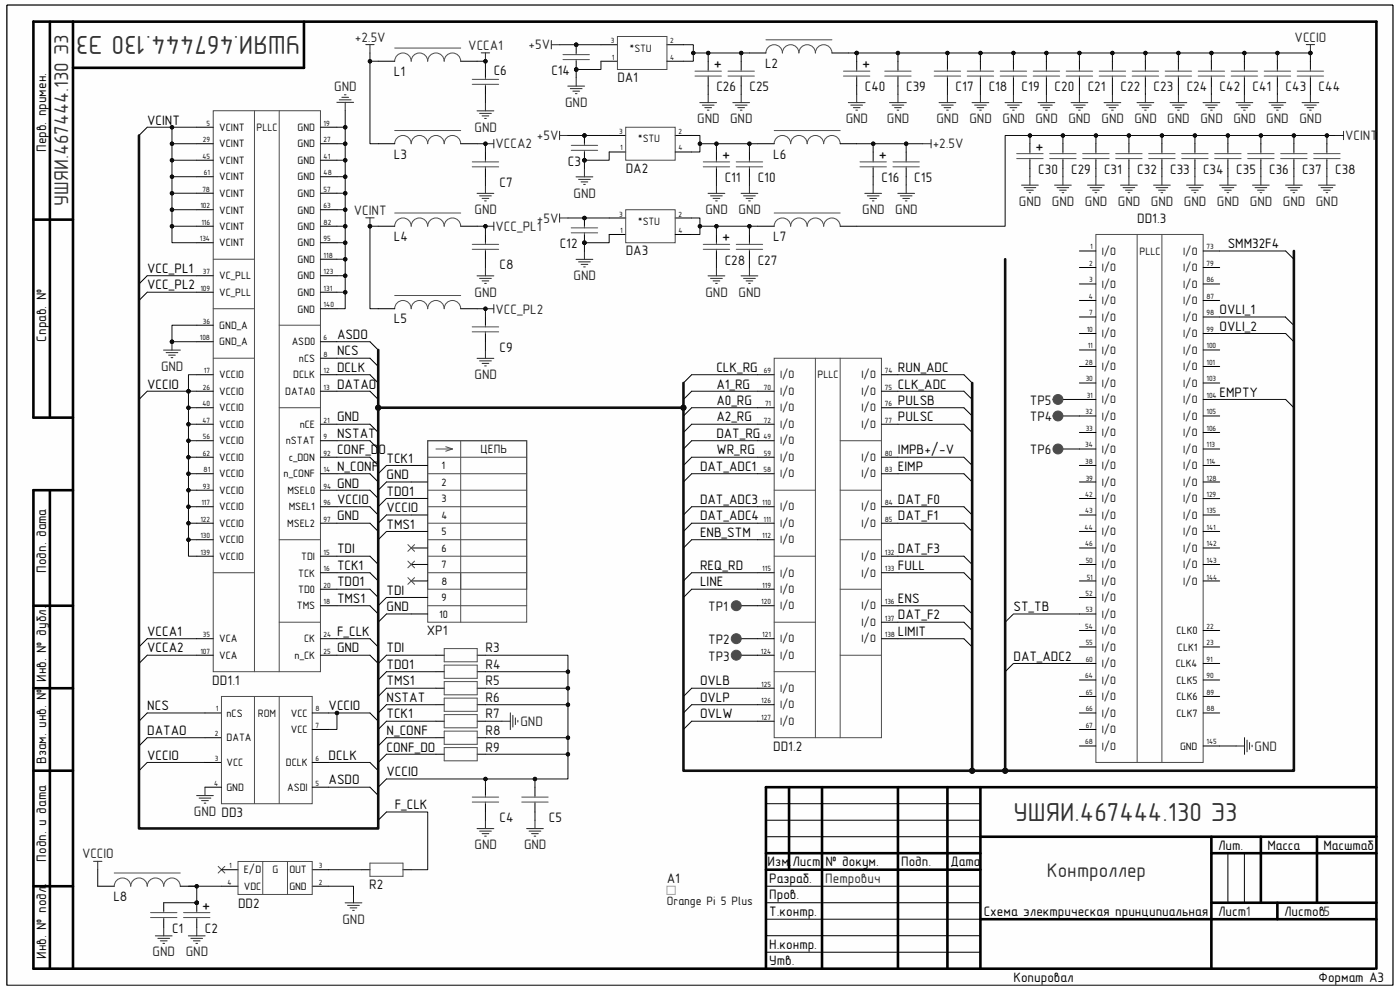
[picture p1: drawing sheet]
<svg xmlns="http://www.w3.org/2000/svg" width="297mm" height="210mm" viewBox="0 0 297 210" stroke-linecap="round" stroke-linejoin="round" font-family="sans-serif">
<defs><g id="words">
<g font-size="5.5" fill="#2f2f2f">
<text x="63.7" y="7.6" transform="rotate(-180 63.7 7.6)">УШЯИ.467444.130 Э3</text>
<text x="215" y="174.2">УШЯИ.467444.130 Э3</text>
</g>
<g font-size="4.2" fill="#2f2f2f">
<text x="14.5" y="43.7" transform="rotate(-90 14.5 43.7)">УШЯИ.467444.130 Э3</text>
<text x="222.1" y="186">Контроллер</text>
</g>
<g font-size="3.9" fill="#0e0e0e">
<text x="151.3" y="12.8" transform="rotate(90 151.3 12.8)">+</text>
<text x="182.8" y="12.8" transform="rotate(90 182.8 12.8)">+</text>
<text x="153.1" y="32" transform="rotate(90 153.1 32)">+</text>
<text x="186.4" y="32" transform="rotate(90 186.4 32)">+</text>
<text x="219.6" y="30.3" transform="rotate(90 219.6 30.3)">+</text>
<text x="153.1" y="49.5" transform="rotate(90 153.1 49.5)">+</text>
<text x="42.8" y="191.3" transform="rotate(90 42.8 191.3)">+</text>
</g>
<g font-size="2.9" fill="#262626">
<text x="75.3" y="8.9">+2.5V</text>
<text x="99.4" y="10.6">VCCA1</text>
<text x="112.1" y="10.5">+5V</text>
<text x="274.7" y="8.9">VCCIO</text>
<text x="70.9" y="19.3">GND</text>
<text x="119.9" y="22.6">GND</text>
<text x="100.7" y="27.9">GND</text>
<text x="113.9" y="29.8">+5V</text>
<text x="147.9" y="26.2">GND</text>
<text x="154.9" y="26.2">GND</text>
<text x="179.4" y="26.2">GND</text>
<text x="188.2" y="26.2">GND</text>
<text x="198.7" y="26.2">GND</text>
<text x="205.7" y="26.2">GND</text>
<text x="212.7" y="26.2">GND</text>
<text x="219.7" y="26.2">GND</text>
<text x="226.7" y="26.2">GND</text>
<text x="233.7" y="26.2">GND</text>
<text x="240.7" y="26.2">GND</text>
<text x="247.6" y="26.2">GND</text>
<text x="254.7" y="26.2">GND</text>
<text x="261.7" y="26.2">GND</text>
<text x="268.6" y="26.2">GND</text>
<text x="275.7" y="26.2">GND</text>
<text x="285.4" y="29.8">VCINT</text>
<text x="105.1" y="31.5">VCCA2</text>
<text x="197.9" y="31.5">+2.5V</text>
<text x="121.7" y="41.9">GND</text>
<text x="75.1" y="45.6">VCINT</text>
<text x="100.7" y="45.4">GND</text>
<text x="113.9" y="47.2">+5V</text>
<text x="149.6" y="45.4">GND</text>
<text x="156.7" y="45.4">GND</text>
<text x="182.9" y="45.4">GND</text>
<text x="189.9" y="45.4">GND</text>
<text x="216.2" y="43.6">GND</text>
<text x="223.2" y="43.6">GND</text>
<text x="230.2" y="43.6">GND</text>
<text x="237.2" y="43.6">GND</text>
<text x="244.2" y="43.6">GND</text>
<text x="251.2" y="43.6">GND</text>
<text x="258.1" y="43.6">GND</text>
<text x="265.2" y="43.6">GND</text>
<text x="272.2" y="43.6">GND</text>
<text x="279.1" y="43.6">GND</text>
<text x="105.1" y="49">VCC_PL1</text>
<text x="121.7" y="59.4">GND</text>
<text x="100.7" y="62.9">GND</text>
<text x="149.6" y="62.9">GND</text>
<text x="156.7" y="62.9">GND</text>
<text x="105.1" y="66.5">VCC_PL2</text>
<text x="34.2" y="78.7">GND</text>
<text x="100.7" y="80.4">GND</text>
<text x="110.4" y="154">GND</text>
<text x="266.1" y="159.3">GND</text>
<text x="41.1" y="173.1">GND DD3</text>
<text x="17.4" y="182.1">VCCIO</text>
<text x="100.7" y="180.2">GND</text>
<text x="111.2" y="180.2">GND</text>
<text x="72.6" y="195.9">GND</text>
<text x="32.4" y="202.9">GND</text>
<text x="39.4" y="202.9">GND</text>
</g>
<g font-size="2.9" fill="#0e0e0e">
<text x="83.6" y="16.1">L1</text>
<text x="104.7" y="15.9">C6</text>
<text x="117" y="15.9">C14</text>
<text x="131" y="17.4">DA1</text>
<text x="162.3" y="14.4">L2</text>
<text x="152" y="19.4">C26</text>
<text x="159" y="19.4">C25</text>
<text x="183.5" y="19.4">C40</text>
<text x="192.2" y="19.4">C39</text>
<text x="202.7" y="19.4">C17</text>
<text x="209.8" y="19.4">C18</text>
<text x="216.7" y="19.4">C19</text>
<text x="223.7" y="19.4">C20</text>
<text x="230.8" y="19.4">C21</text>
<text x="237.7" y="19.4">C22</text>
<text x="244.7" y="19.4">C23</text>
<text x="251.8" y="19.4">C24</text>
<text x="258.7" y="19.4">C42</text>
<text x="265.7" y="19.4">C41</text>
<text x="272.8" y="19.4">C43</text>
<text x="279.7" y="19.4">C44</text>
<text x="83.6" y="33.7">L3</text>
<text x="120.5" y="35.1">C3</text>
<text x="164" y="33.7">L6</text>
<text x="106" y="39.6">C7</text>
<text x="132.8" y="36.6">DA2</text>
<text x="153.8" y="38.7">C11</text>
<text x="160.7" y="38.7">C10</text>
<text x="187" y="38.7">C16</text>
<text x="194" y="38.7">C15</text>
<text x="220.3" y="36.9">C30</text>
<text x="227.2" y="36.9">C29</text>
<text x="234.2" y="36.9">C31</text>
<text x="241.3" y="36.9">C32</text>
<text x="248.2" y="36.9">C33</text>
<text x="255.2" y="36.9">C34</text>
<text x="262.3" y="36.9">C35</text>
<text x="269.2" y="36.9">C36</text>
<text x="276.2" y="36.9">C37</text>
<text x="283.3" y="36.9">C38</text>
<text x="241.3" y="47.3">DD1.3</text>
<text x="83.6" y="51.1">L4</text>
<text x="118.7" y="52.7">C12</text>
<text x="164" y="51.1">L7</text>
<text x="106" y="57.1">C8</text>
<text x="132.8" y="54.1">DA3</text>
<text x="153.8" y="56.1">C28</text>
<text x="160.7" y="56.1">C27</text>
<text x="83.6" y="68.6">L5</text>
<text x="106" y="74.6">C9</text>
<text x="218.5" y="89.4">TP4</text>
<text x="218.5" y="85.9">TP5</text>
<text x="218.5" y="96.4">TP6</text>
<text x="150.2" y="129.7">TP1</text>
<text x="90.6" y="134.8">XP1</text>
<text x="150.2" y="136.7">TP2</text>
<text x="103" y="138.4">R3</text>
<text x="103" y="141.9">R4</text>
<text x="150.2" y="140.2">TP3</text>
<text x="45" y="145.3">DD1.1</text>
<text x="103" y="145.4">R5</text>
<text x="103" y="148.9">R6</text>
<text x="103" y="152.4">R7</text>
<text x="103" y="155.9">R8</text>
<text x="103" y="159.4">R9</text>
<text x="164" y="159.3">DD1.2</text>
<text x="106" y="174.4">C4</text>
<text x="116.5" y="174.4">C5</text>
<text x="24" y="191.1">L8</text>
<text x="78.3" y="188.7">R2</text>
<text x="141.5" y="187.4">A1</text>
<text x="36.5" y="197.9">C1</text>
<text x="43.5" y="197.9">C2</text>
<text x="50.5" y="192.7">DD2</text>
</g>
<g font-size="2.9">
<text x="31.2" y="26.4">VCINT</text>
<text x="9.8" y="32.3" transform="rotate(-90 9.8 32.3)">Перв. примен.</text>
<text x="260.5" y="52.7">SMM32F4</text>
<text x="31.2" y="57.9">VCC_PL1</text>
<text x="31.2" y="61.4">VCC_PL2</text>
<text x="71.5" y="71.9">ASDO</text>
<text x="258.7" y="66.6">OVLI_1</text>
<text x="258.7" y="70.1">OVLI_2</text>
<text x="9.8" y="72.5" transform="rotate(-90 9.8 72.5)">Справ. №</text>
<text x="71.5" y="75.4">NCS</text>
<text x="31.2" y="82.4">VCCIO</text>
<text x="71.5" y="78.9">DCLK</text>
<text x="71.5" y="82.4">DATAO</text>
<text x="152" y="82.4">A1_RG</text>
<text x="152" y="78.9">CLK_RG</text>
<text x="190.5" y="78.9">RUN_ADC</text>
<text x="190.5" y="82.4">CLK_ADC</text>
<text x="71.5" y="89.4">GND</text>
<text x="152" y="85.9">A0_RG</text>
<text x="152" y="89.4">A2_RG</text>
<text x="190.5" y="85.9">PULSB</text>
<text x="190.5" y="89.4">PULSC</text>
<text x="258.7" y="84.2">EMPTY</text>
<text x="71.5" y="92.9">NSTAT</text>
<text x="152" y="92.9">DAT_RG</text>
<text x="71.5" y="96.4">CONF_DO</text>
<text x="71.5" y="99.9">N_CONF</text>
<text x="82" y="98.2">TCK1</text>
<text x="82" y="101.6">GND</text>
<text x="148.5" y="99.9">DAT_ADC1</text>
<text x="152" y="96.4">WR_RG</text>
<text x="190.5" y="96.4">IMPB+/-V</text>
<text x="190.5" y="99.9">EIMP</text>
<text x="71.5" y="103.4">GND</text>
<text x="71.5" y="106.9">VCCIO</text>
<text x="82" y="105.2">TDO1</text>
<text x="148.5" y="106.9">DAT_ADC3</text>
<text x="190.5" y="106.9">DAT_F0</text>
<text x="71.5" y="110.4">GND</text>
<text x="82" y="108.7">VCCIO</text>
<text x="82" y="112.1">TMS1</text>
<text x="148.5" y="110.4">DAT_ADC4</text>
<text x="148.5" y="113.9">ENB_STM</text>
<text x="190.5" y="110.4">DAT_F1</text>
<text x="71.5" y="117.4">TDI</text>
<text x="190.5" y="117.4">DAT_F3</text>
<text x="9.8" y="121.5" transform="rotate(-90 9.8 121.5)">Подп. дата</text>
<text x="71.5" y="120.9">TCK1</text>
<text x="71.5" y="124.4">TDO1</text>
<text x="148.5" y="120.9">REQ_RD</text>
<text x="148.5" y="124.4">LINE</text>
<text x="190.5" y="120.9">FULL</text>
<text x="71.5" y="127.9">TMS1</text>
<text x="82" y="126.2">TDI</text>
<text x="82" y="129.7">GND</text>
<text x="190.5" y="131.4">DAT_F2</text>
<text x="190.5" y="127.9">ENS</text>
<text x="215" y="129.7">ST_TB</text>
<text x="31.2" y="134.9">VCCA1</text>
<text x="71.5" y="134.9">F_CLK</text>
<text x="190.5" y="134.9">LIMIT</text>
<text x="31.2" y="138.4">VCCA2</text>
<text x="71.5" y="138.4">GND</text>
<text x="82" y="141.9">TDO1</text>
<text x="82" y="138.4">TDI</text>
<text x="215" y="140.2">DAT_ADC2</text>
<text x="82" y="148.9">NSTAT</text>
<text x="82" y="145.4">TMS1</text>
<text x="148.5" y="145.4">OVLB</text>
<text x="148.5" y="148.9">OVLP</text>
<text x="31.2" y="150.7">NCS</text>
<text x="31.2" y="155.9">DATAO</text>
<text x="69.7" y="150.7">VCCIO</text>
<text x="82" y="155.9">N_CONF</text>
<text x="82" y="152.4">TCK1</text>
<text x="148.5" y="152.4">OVLW</text>
<text x="31.2" y="161.2">VCCIO</text>
<text x="69.7" y="161.2">DCLK</text>
<text x="82" y="159.4">CONF_DO</text>
<text x="9.8" y="162.1" transform="rotate(-90 9.8 162.1)">Взам. инв. № Инв. № дубл.</text>
<text x="69.7" y="166.4">ASDO</text>
<text x="82" y="164.7">VCCIO</text>
<text x="83.7" y="171.7">F_CLK</text>
<text x="9.8" y="182.8" transform="rotate(-90 9.8 182.8)">Подп. и дата</text>
<text x="162.9" y="183.8">Изм.</text>
<text x="168.1" y="183.8">Лист № докум.</text>
<text x="191.2" y="183.8">Подп.</text>
<text x="201.7" y="183.8">Дата</text>
<text x="258.4" y="180.3">Лит.</text>
<text x="268.9" y="180.3">Масса</text>
<text x="280.8" y="180.3">Масштаб</text>
<text x="163.2" y="187.2">Разраб.</text>
<text x="163.2" y="190.8">Пров.</text>
<text x="163.2" y="194.3">Т.контр.</text>
<text x="208.7" y="194.3">Схема электрическая принципиальная</text>
<text x="258.4" y="194.3">Лист1</text>
<text x="272.4" y="194.3">Листов5</text>
<text x="9.8" y="203.4" transform="rotate(-90 9.8 203.4)">Инв. № подл.</text>
<text x="163.2" y="201.3">Н.контр.</text>
<text x="163.2" y="204.8">Утв.</text>
<text x="215" y="208.2">Копировал</text>
<text x="279.7" y="208.2">Формат А3</text>
</g>
<text font-size="2.9" fill="#2f2f2f" x="175.1" y="187.2">Петрович</text>
<g font-size="2.6" fill="#0e0e0e">
<text x="101.9" y="96.1">ЦЕПЬ</text>
<text x="141.5" y="192.1">Orange Pi 5 Plus</text>
</g>
<g font-size="2.3" fill="#0e0e0e">
<text x="133.6" y="11">*STU</text>
<text x="54.4" y="27.8">PLLC</text>
<text x="135.3" y="30.2">*STU</text>
<text x="135.3" y="47.7">*STU</text>
<text x="241.7" y="54">PLLC</text>
<text x="173.4" y="80.3">PLLC</text>
<text x="54.7" y="152">ROM</text>
<text x="57.8" y="185.3">G</text>
</g>
<g font-size="2.3">
<text x="46.5" y="27.8">VCINT</text>
<text x="63.1" y="27.8">GND</text>
<text x="46.5" y="31.3">VCINT</text>
<text x="46.5" y="34.8">VCINT</text>
<text x="63.1" y="31.3">GND</text>
<text x="63.1" y="34.8">GND</text>
<text x="46.5" y="38.3">VCINT</text>
<text x="46.5" y="41.8">VCINT</text>
<text x="63.1" y="38.3">GND</text>
<text x="63.1" y="41.8">GND</text>
<text x="46.5" y="45.3">VCINT</text>
<text x="63.1" y="45.3">GND</text>
<text x="46.5" y="48.8">VCINT</text>
<text x="46.5" y="52.3">VCINT</text>
<text x="63.1" y="48.8">GND</text>
<text x="63.1" y="52.3">GND</text>
<text x="46.5" y="59.3">VC_PLL</text>
<text x="63.1" y="55.8">GND</text>
<text x="63.1" y="59.3">GND</text>
<text x="233.7" y="54">I/O</text>
<text x="233.7" y="57.5">I/O</text>
<text x="251" y="54">I/O</text>
<text x="251" y="57.5">I/O</text>
<text x="46.5" y="62.8">VC_PLL</text>
<text x="63.1" y="62.8">GND</text>
<text x="233.7" y="61">I/O</text>
<text x="233.7" y="64.5">I/O</text>
<text x="251" y="61">I/O</text>
<text x="251" y="64.5">I/O</text>
<text x="46.5" y="69.8">GND_A</text>
<text x="63.1" y="66.3">GND</text>
<text x="233.7" y="68">I/O</text>
<text x="233.7" y="71.5">I/O</text>
<text x="251" y="68">I/O</text>
<text x="251" y="71.5">I/O</text>
<text x="46.5" y="73.3">GND_A</text>
<text x="61.9" y="73.3">ASD0</text>
<text x="63.4" y="76.8">nCS</text>
<text x="233.7" y="75">I/O</text>
<text x="251" y="75">I/O</text>
<text x="46.5" y="80.3">VCCIO</text>
<text x="46.5" y="83.8">VCCIO</text>
<text x="60.5" y="83.8">DATA0</text>
<text x="62.2" y="80.3">DCLK</text>
<text x="165.5" y="80.3">I/O</text>
<text x="165.5" y="83.8">I/O</text>
<text x="182.8" y="80.3">I/O</text>
<text x="182.8" y="83.8">I/O</text>
<text x="233.7" y="78.5">I/O</text>
<text x="233.7" y="82">I/O</text>
<text x="251" y="78.5">I/O</text>
<text x="251" y="82">I/O</text>
<text x="46.5" y="87.3">VCCIO</text>
<text x="165.5" y="87.3">I/O</text>
<text x="182.8" y="87.3">I/O</text>
<text x="233.7" y="85.5">I/O</text>
<text x="233.7" y="89">I/O</text>
<text x="251" y="85.5">I/O</text>
<text x="251" y="89">I/O</text>
<text x="46.5" y="90.8">VCCIO</text>
<text x="46.5" y="94.3">VCCIO</text>
<text x="60.6" y="94.3">nSTAT</text>
<text x="63.6" y="90.8">nCE</text>
<text x="165.5" y="90.8">I/O</text>
<text x="165.5" y="94.3">I/O</text>
<text x="182.8" y="90.8">I/O</text>
<text x="233.7" y="92.5">I/O</text>
<text x="251" y="92.5">I/O</text>
<text x="46.5" y="97.8">VCCIO</text>
<text x="46.5" y="101.3">VCCIO</text>
<text x="60.2" y="101.3">n_CONF</text>
<text x="61.3" y="97.8">c_DON</text>
<text x="93.7" y="99.5">1</text>
<text x="165.5" y="101.3">I/O</text>
<text x="165.5" y="97.8">I/O</text>
<text x="182.8" y="97.8">I/O</text>
<text x="182.8" y="101.3">I/O</text>
<text x="233.7" y="96">I/O</text>
<text x="233.7" y="99.5">I/O</text>
<text x="251" y="96">I/O</text>
<text x="251" y="99.5">I/O</text>
<text x="46.5" y="104.8">VCCIO</text>
<text x="61" y="104.8">MSEL0</text>
<text x="93.7" y="103">2</text>
<text x="93.7" y="106.5">3</text>
<text x="233.7" y="103">I/O</text>
<text x="233.7" y="106.5">I/O</text>
<text x="251" y="103">I/O</text>
<text x="251" y="106.6">I/O</text>
<text x="46.5" y="108.3">VCCIO</text>
<text x="46.5" y="111.8">VCCIO</text>
<text x="60.9" y="111.8">MSEL2</text>
<text x="61.3" y="108.3">MSEL1</text>
<text x="93.7" y="110">4</text>
<text x="93.7" y="113.5">5</text>
<text x="165.5" y="108.3">I/O</text>
<text x="165.5" y="111.8">I/O</text>
<text x="182.8" y="108.3">I/O</text>
<text x="182.8" y="111.8">I/O</text>
<text x="233.7" y="110">I/O</text>
<text x="233.7" y="113.5">I/O</text>
<text x="251" y="110">I/O</text>
<text x="251" y="113.5">I/O</text>
<text x="46.5" y="115.3">VCCIO</text>
<text x="46.5" y="118.8">VCCIO</text>
<text x="63.9" y="118.8">TDI</text>
<text x="93.7" y="117.1">6</text>
<text x="165.5" y="115.3">I/O</text>
<text x="182.8" y="118.8">I/O</text>
<text x="233.7" y="117.1">I/O</text>
<text x="251" y="117.1">I/O</text>
<text x="63.3" y="122.3">TCK</text>
<text x="63.3" y="125.8">TD0</text>
<text x="93.7" y="120.5">7</text>
<text x="93.7" y="124">8</text>
<text x="165.5" y="122.3">I/O</text>
<text x="165.5" y="125.8">I/O</text>
<text x="182.8" y="122.3">I/O</text>
<text x="233.7" y="120.5">I/O</text>
<text x="233.7" y="124">I/O</text>
<text x="251" y="120.5">I/O</text>
<text x="251" y="124">I/O</text>
<text x="62.9" y="129.3">TMS</text>
<text x="93.2" y="131">10</text>
<text x="93.7" y="127.6">9</text>
<text x="165.5" y="129.3">I/O</text>
<text x="182.8" y="129.3">I/O</text>
<text x="233.7" y="127.6">I/O</text>
<text x="233.7" y="131">I/O</text>
<text x="46.5" y="136.3">VCA</text>
<text x="64.5" y="136.3">CK</text>
<text x="165.5" y="136.3">I/O</text>
<text x="182.8" y="132.8">I/O</text>
<text x="182.8" y="136.3">I/O</text>
<text x="233.7" y="134.5">I/O</text>
<text x="249.6" y="134.5">CLK0</text>
<text x="46.5" y="139.8">VCA</text>
<text x="62.5" y="139.8">n_CK</text>
<text x="165.5" y="139.8">I/O</text>
<text x="233.7" y="138">I/O</text>
<text x="233.7" y="141.5">I/O</text>
<text x="249.4" y="141.5">CLK4</text>
<text x="249.9" y="138">CLK1</text>
<text x="165.5" y="146.8">I/O</text>
<text x="233.7" y="145">I/O</text>
<text x="233.7" y="148.5">I/O</text>
<text x="249.6" y="148.5">CLK6</text>
<text x="249.6" y="145">CLK5</text>
<text x="48" y="152">nCS</text>
<text x="61.7" y="155.5">VCC</text>
<text x="61.7" y="152">VCC</text>
<text x="165.5" y="150.3">I/O</text>
<text x="165.5" y="153.8">I/O</text>
<text x="233.7" y="152">I/O</text>
<text x="233.7" y="155.5">I/O</text>
<text x="249.6" y="152">CLK7</text>
<text x="48" y="157.3">DATA</text>
<text x="233.7" y="159">I/O</text>
<text x="250.4" y="159">GND</text>
<text x="48" y="162.5">VCC</text>
<text x="48" y="167.8">GND</text>
<text x="60.6" y="162.5">DCLK</text>
<text x="60.9" y="167.8">ASDI</text>
<text x="51.7" y="185.3">E/D</text>
<text x="61.4" y="185.3">OUT</text>
<text x="51.7" y="188.8">VDC</text>
<text x="61.4" y="188.8">GND</text>
</g>
<g font-size="1.6">
<text x="129.6" y="9.2">3</text>
<text x="142.2" y="9.2">2</text>
<text x="129.8" y="12.7">1</text>
<text x="142.2" y="12.7">4</text>
<text x="43.8" y="26.7">5</text>
<text x="68.7" y="26.7">19</text>
<text x="131.4" y="28.4">3</text>
<text x="143.9" y="28.4">2</text>
<text x="42.9" y="33.7">45</text>
<text x="43.1" y="30.2">29</text>
<text x="68.7" y="30.2">27</text>
<text x="68.7" y="33.7">41</text>
<text x="131.6" y="31.9">1</text>
<text x="143.9" y="31.9">4</text>
<text x="42.9" y="40.7">78</text>
<text x="43.3" y="37.2">61</text>
<text x="68.7" y="37.2">48</text>
<text x="68.7" y="40.7">57</text>
<text x="42.5" y="44.2">102</text>
<text x="42.7" y="47.7">116</text>
<text x="68.7" y="44.2">63</text>
<text x="68.7" y="47.7">82</text>
<text x="131.4" y="45.9">3</text>
<text x="143.9" y="45.9">2</text>
<text x="42.4" y="51.2">134</text>
<text x="68.7" y="51.2">95</text>
<text x="131.6" y="49.4">1</text>
<text x="143.9" y="49.4">4</text>
<text x="231.3" y="52.9">1</text>
<text x="255.9" y="52.9">73</text>
<text x="43.1" y="58.2">37</text>
<text x="68.7" y="54.7">118</text>
<text x="68.7" y="58.2">123</text>
<text x="231.1" y="56.4">2</text>
<text x="231.1" y="59.9">3</text>
<text x="255.9" y="56.4">79</text>
<text x="255.9" y="59.9">86</text>
<text x="42.5" y="61.7">109</text>
<text x="68.7" y="61.7">131</text>
<text x="68.7" y="65.2">140</text>
<text x="231" y="63.4">4</text>
<text x="255.9" y="63.4">87</text>
<text x="43.1" y="68.7">36</text>
<text x="230.5" y="70.4">10</text>
<text x="231.1" y="66.9">7</text>
<text x="255.9" y="66.9">98</text>
<text x="255.9" y="70.4">99</text>
<text x="42.4" y="72.2">108</text>
<text x="68.7" y="72.2">6</text>
<text x="68.7" y="75.6">8</text>
<text x="230.2" y="77.4">28</text>
<text x="230.8" y="73.9">11</text>
<text x="255.9" y="73.9">100</text>
<text x="255.9" y="77.4">101</text>
<text x="43.1" y="82.7">26</text>
<text x="43.3" y="79.2">17</text>
<text x="68.7" y="79.2">12</text>
<text x="68.7" y="82.7">13</text>
<text x="162.1" y="79.2">69</text>
<text x="162.1" y="82.7">70</text>
<text x="187.7" y="79.2">74</text>
<text x="187.7" y="82.7">75</text>
<text x="230.3" y="80.9">30</text>
<text x="255.9" y="80.9">103</text>
<text x="42.9" y="86.1">40</text>
<text x="42.9" y="89.7">47</text>
<text x="68.7" y="89.7">21</text>
<text x="162.1" y="89.7">72</text>
<text x="162.3" y="86.1">71</text>
<text x="187.7" y="86.1">76</text>
<text x="187.7" y="89.7">77</text>
<text x="230.3" y="87.9">32</text>
<text x="230.5" y="84.4">31</text>
<text x="255.9" y="84.4">104</text>
<text x="255.9" y="87.9">105</text>
<text x="43.1" y="93.2">56</text>
<text x="68.7" y="93.2">9</text>
<text x="162" y="93.2">49</text>
<text x="230.2" y="94.9">34</text>
<text x="230.3" y="91.4">33</text>
<text x="255.9" y="91.4">106</text>
<text x="255.9" y="94.9">113</text>
<text x="43.1" y="96.7">62</text>
<text x="43.2" y="100.2">81</text>
<text x="68.7" y="100.2">14</text>
<text x="68.7" y="96.7">92</text>
<text x="162" y="100.2">58</text>
<text x="162.1" y="96.7">59</text>
<text x="187.7" y="96.7">80</text>
<text x="187.7" y="100.2">83</text>
<text x="230.2" y="98.4">38</text>
<text x="230.3" y="101.9">39</text>
<text x="255.9" y="98.4">114</text>
<text x="255.9" y="101.9">128</text>
<text x="42.7" y="107.2">117</text>
<text x="43.1" y="103.7">93</text>
<text x="68.7" y="103.7">94</text>
<text x="68.7" y="107.2">96</text>
<text x="161.7" y="107.2">110</text>
<text x="187.7" y="107.2">84</text>
<text x="230.2" y="105.4">42</text>
<text x="255.9" y="105.5">129</text>
<text x="42.5" y="110.7">122</text>
<text x="68.7" y="110.7">97</text>
<text x="162" y="110.7">111</text>
<text x="187.7" y="110.7">85</text>
<text x="230.1" y="112.4">44</text>
<text x="230.2" y="108.9">43</text>
<text x="255.9" y="108.9">135</text>
<text x="255.9" y="112.4">141</text>
<text x="42.5" y="114.2">130</text>
<text x="42.5" y="117.7">139</text>
<text x="68.7" y="117.7">15</text>
<text x="161.7" y="114.2">112</text>
<text x="187.7" y="117.7">132</text>
<text x="230.2" y="115.9">46</text>
<text x="230.3" y="119.4">50</text>
<text x="255.9" y="115.9">142</text>
<text x="255.9" y="119.4">143</text>
<text x="68.7" y="121.2">16</text>
<text x="68.7" y="124.7">20</text>
<text x="161.7" y="121.2">115</text>
<text x="161.7" y="124.7">119</text>
<text x="187.7" y="121.2">133</text>
<text x="230.5" y="122.9">51</text>
<text x="255.9" y="122.9">144</text>
<text x="68.7" y="128.2">18</text>
<text x="161.5" y="128.2">120</text>
<text x="187.7" y="128.2">136</text>
<text x="187.7" y="131.7">137</text>
<text x="230.3" y="126.4">52</text>
<text x="230.3" y="129.9">53</text>
<text x="43.1" y="135.2">35</text>
<text x="68.7" y="135.2">24</text>
<text x="161.7" y="135.2">121</text>
<text x="187.7" y="135.2">138</text>
<text x="230.2" y="133.4">54</text>
<text x="230.3" y="136.9">55</text>
<text x="255.9" y="133.4">22</text>
<text x="255.9" y="136.9">23</text>
<text x="42.5" y="138.7">107</text>
<text x="68.7" y="138.7">25</text>
<text x="161.4" y="138.7">124</text>
<text x="230.2" y="143.9">64</text>
<text x="230.3" y="140.4">60</text>
<text x="255.9" y="143.9">90</text>
<text x="255.9" y="140.4">91</text>
<text x="161.5" y="145.7">125</text>
<text x="161.5" y="149.2">126</text>
<text x="230.3" y="147.4">65</text>
<text x="255.9" y="147.4">89</text>
<text x="45.8" y="150.9">1</text>
<text x="66.9" y="154.4">7</text>
<text x="66.9" y="150.9">8</text>
<text x="161.5" y="152.7">127</text>
<text x="230.3" y="150.9">66</text>
<text x="230.3" y="154.4">67</text>
<text x="255.9" y="150.9">88</text>
<text x="45.6" y="161.4">3</text>
<text x="45.6" y="156.2">2</text>
<text x="66.9" y="161.4">6</text>
<text x="230.2" y="157.9">68</text>
<text x="255.9" y="157.9">145</text>
<text x="45.5" y="166.7">4</text>
<text x="66.9" y="166.7">5</text>
<text x="48.6" y="184.2">1</text>
<text x="67.6" y="184.2">3</text>
<text x="48.3" y="187.7">4</text>
<text x="67.6" y="187.7">2</text>
</g>
<text font-size=".3" x="8.5" y="205.6">ALTIUM GOSTBOM2.0 KEV</text>
</g></defs>
<path d="M1.5 1.1h294v207.9h-294z" fill-rule="evenodd" fill="#fefefe"/>
<path d="M1.5 1.1h294v207.9h-294z" fill="none" stroke="#000" stroke-width=".21"/>
<path d="M1.5 1.1h294v207.9h-294z" fill-rule="evenodd" fill="#fefefe"/>
<g fill="none" stroke="#000" stroke-width=".21">
<path d="M1.5 1.1h294v207.9h-294zM80.2 13h3.5M97.7 13h3.5M103 14.7v1.8M103 18.2v1.8M127.5 9.5h3.5M127.5 13h3.5M141.5 9.5h3.5M141.5 13h3.5M150.2 13v1.7M150.2 16.5v1.7M157.2 13v1.7"/>
<path d="M157.2 16.5v1.7M159 11.2h3.5M176.5 11.2h3.5M201 13v1.7M201 16.5v1.7M208 13v1.7M208 16.5v1.7M215 13v1.7M215 16.5v1.7M222 13v1.7M222 16.5v1.7M229 13v1.7"/>
<path d="M229 16.5v1.7M236 13v1.7M236 16.5v1.7M243 13v1.7M243 16.5v1.7M250 13v1.7M250 16.5v1.7M257 13v1.7M257 16.5v1.7M264 13v1.7M264 16.5v1.7M271 13v1.7"/>
<path d="M271 16.5v1.7M278 13v1.7M278 16.5v1.7M41.7 27h3.5M41.7 30.5h3.5M41.7 34h3.5M41.7 37.5h3.5M68 27h3.5M68 30.5h3.5M68 34h3.5M68 37.5h3.5M80.2 30.5h3.5"/>
<path d="M97.7 30.5h3.5M103 32.2v1.8M103 35.7v1.8M41.7 58.5h3.5M41.7 41h3.5M41.7 44.5h3.5M41.7 48h3.5M41.7 51.5h3.5M68 58.5h3.5M68 41h3.5M68 44.5h3.5M68 48h3.5"/>
<path d="M68 51.5h3.5M68 55h3.5M80.2 48h3.5M97.7 48h3.5M103 49.7v1.8M103 53.2v1.8M41.7 72.5h3.5M41.7 79.5h3.5M41.7 69h3.5M41.7 62h3.5M68 72.5h3.5M68 76h3.5"/>
<path d="M68 79.5h3.5M68 62h3.5M68 65.5h3.5M80.2 65.5h3.5M97.7 65.5h3.5M103 67.2v1.8M103 70.7v1.8M160.7 79.5h3.5M187 79.5h3.5M41.7 93.5h3.5M41.7 83h3.5M41.7 90h3.5"/>
<path d="M41.7 86.5h3.5M41.7 97h3.5M68 83h3.5M68 93.5h3.5M68 90h3.5M68 97h3.5M160.7 93.5h3.5M160.7 83h3.5M160.7 90h3.5M160.7 86.5h3.5M160.7 97h3.5M187 83h3.5"/>
<path d="M187 90h3.5M187 86.5h3.5M187 97h3.5M41.7 100.5h3.5M41.7 118h3.5M41.7 104h3.5M41.7 107.5h3.5M41.7 111h3.5M41.7 114.5h3.5M68 100.5h3.5M68 118h3.5M68 104h3.5"/>
<path d="M68 107.5h3.5M68 111h3.5M160.7 100.5h3.5M160.7 107.5h3.5M160.7 111h3.5M160.7 114.5h3.5M187 100.5h3.5M187 118h3.5M187 107.5h3.5M187 111h3.5M41.7 135.5h3.5M41.7 139h3.5"/>
<path d="M68 121.5h3.5M68 128.5h3.5M68 125h3.5M68 135.5h3.5M68 139h3.5M160.7 121.5h3.5M160.7 128.5h3.5M160.7 125h3.5M160.7 135.5h3.5M160.7 139h3.5M187 121.5h3.5M187 128.5h3.5"/>
<path d="M187 135.5h3.5M187 132h3.5M43.5 156.5h3.5M43.5 151.2h3.5M66.2 151.2h3.5M66.2 154.7h3.5M160.7 146h3.5M160.7 149.5h3.5M160.7 153h3.5M43.5 161.7h3.5M43.5 167h3.5M66.2 161.7h3.5"/>
<path d="M66.2 167h3.5M162.5 170.5h45.5M162.5 174h45.5M162.5 177.5h45.5M162.5 188h45.5M162.5 191.5h45.5M162.5 195h45.5M162.5 198.5h45.5M260.5 181v10.5M264 181v10.5M162.5 202h45.5"/>
</g>
<g fill="none" stroke="#000" stroke-width=".55">
<path d="M10.6 4.6v84M15.5 4.6v200.9M64.5 4.6v9.8h-49M7.1 46.6h8.4M15.5 88.6h-8.4v-84h284.9v200.9M10.6 104v101.5M15.5 104h-8.4v101.5h284.5M7.1 128.5h8.4M7.1 146h8.4M7.1 163.5h8.4M167.4 167v17.5M174.4 167v38.5"/>
<path d="M190.5 167v38.5M201 167v38.5M208 167v38.5M208 177.5h84M257 177.5v28M267.5 177.5v14M279.4 177.5v14M292 167h-129.5v38.5M7.1 188h8.4M162.5 181h45.5M162.5 184.5h45.5M208 195h84"/>
<path d="M257 181h35M257 191.5h35M271 191.5v3.5"/>
</g>
<g fill="none" stroke="#4c4c4c" stroke-width=".21">
<path d="M83.7 10.2h14M83.7 13a1.75 1.75 0 0 1 1.8-1.8 1.75 1.75 0 0 1 1.7 1.8 1.75 1.75 0 0 1 1.8-1.8 1.75 1.75 0 0 1 1.7 1.8 1.75 1.75 0 0 1 1.8-1.8 1.75 1.75 0 0 1 1.7 1.8 1.75 1.75 0 0 1 1.8-1.8 1.75 1.75 0 0 1 1.7 1.8M100.2 17.9h5.6M100.2 16.8h5.6M103 16.5v.3M103 17.9v.3M131 7.7h10.5v7h-10.5zM147.4 15.1h5.6M147.4 16.1h5.6M150.2 14.7v.4M150.2 16.1v.4M154.4 15.1h5.6"/>
<path d="M154.4 16.1h5.6M157.2 14.7v.4M157.2 16.1v.4M162.5 11.2a1.75 1.75 0 0 1 1.7-1.7 1.75 1.75 0 0 1 1.8 1.7 1.75 1.75 0 0 1 1.7-1.7 1.75 1.75 0 0 1 1.8 1.7 1.75 1.75 0 0 1 1.7-1.7 1.75 1.75 0 0 1 1.8 1.7 1.75 1.75 0 0 1 1.7-1.7 1.75 1.75 0 0 1 1.8 1.7M162.5 8.4h14M198.2 15.1h5.6M198.2 16.1h5.6M201 14.7v.4M201 16.1v.4M205.2 15.1h5.6M205.2 16.1h5.6M208 14.7v.4"/>
<path d="M208 16.1v.4M212.2 15.1h5.6M212.2 16.1h5.6M215 14.7v.4M215 16.1v.4M219.2 15.1h5.6M219.2 16.1h5.6M222 14.7v.4M222 16.1v.4M226.2 15.1h5.6M226.2 16.1h5.6M229 14.7v.4"/>
<path d="M229 16.1v.4M233.2 15.1h5.6M233.2 16.1h5.6M236 14.7v.4M236 16.1v.4M240.2 15.1h5.6M240.2 16.1h5.6M243 14.7v.4M243 16.1v.4M247.2 15.1h5.6M247.2 16.1h5.6M250 14.7v.4"/>
<path d="M250 16.1v.4M254.2 15.1h5.6M254.2 16.1h5.6M257 14.7v.4M257 16.1v.4M261.2 15.1h5.6M261.2 16.1h5.6M264 14.7v.4M264 16.1v.4M268.2 15.1h5.6M268.2 16.1h5.6M271 14.7v.4"/>
<path d="M271 16.1v.4M275.2 15.1h5.6M275.2 16.1h5.6M278 14.7v.4M278 16.1v.4M45.2 23.5h22.8v119h-22.8zM54 23.5v119M59.2 23.5v119M83.7 27.7h14M83.7 30.5a1.75 1.75 0 0 1 1.8-1.8 1.75 1.75 0 0 1 1.7 1.8 1.75 1.75 0 0 1 1.8-1.8 1.75 1.75 0 0 1 1.7 1.8 1.75 1.75 0 0 1 1.8-1.8 1.75 1.75 0 0 1 1.7 1.8 1.75 1.75 0 0 1 1.8-1.8 1.75 1.75 0 0 1 1.7 1.8M100.2 35.4h5.6M100.2 34.3h5.6"/>
<path d="M103 34v.3M103 35.4v.3M45.2 55h8.8M83.7 45.2h14M83.7 48a1.75 1.75 0 0 1 1.8-1.8 1.75 1.75 0 0 1 1.7 1.8 1.75 1.75 0 0 1 1.8-1.8 1.75 1.75 0 0 1 1.7 1.8 1.75 1.75 0 0 1 1.8-1.8 1.75 1.75 0 0 1 1.7 1.8 1.75 1.75 0 0 1 1.8-1.8 1.75 1.75 0 0 1 1.7 1.8M100.2 52.9h5.6M100.2 51.8h5.6M103 51.5v.3M103 52.9v.3M45.2 65.5h8.8M45.2 76h8.8M59.2 69h8.8"/>
<path d="M83.7 62.7h14M83.7 65.5a1.75 1.75 0 0 1 1.8-1.8 1.75 1.75 0 0 1 1.7 1.8 1.75 1.75 0 0 1 1.8-1.8 1.75 1.75 0 0 1 1.7 1.8 1.75 1.75 0 0 1 1.8-1.8 1.75 1.75 0 0 1 1.7 1.8 1.75 1.75 0 0 1 1.8-1.8 1.75 1.75 0 0 1 1.7 1.8M100.2 70.4h5.6M100.2 69.3h5.6M103 69v.3M103 70.4v.3M164.2 76h22.8v80.5h-22.8zM173 76v80.5M178.2 76v80.5M59.2 86.5h8.8M178.2 93.5h8.8M59.2 114.5h8.8"/>
<path d="M164.2 104h8.8M164.2 118h8.8M178.2 114.5h8.8M178.2 104h8.8M45.2 121.5h8.8M59.2 132h8.8M164.2 132h8.8M178.2 125h8.8M178.2 139h8.8M47 147.7h19.2v22.8h-19.2zM54 147.7v22.8M59.2 147.7v22.8"/>
<path d="M164.2 142.5h8.8"/>
</g>
<g fill="none" stroke="#262626" stroke-width=".21">
<path d="M117 8.6v1.8M117 9.5h1.7M120.5 18.3h3.5M121 18.8h2.5M121.5 19.3h1.5M122.1 19.9h.3M122.2 16.5v1.8M150.2 20v1.8M157.2 20v1.8M181.7 20v1.8M201 20v1.8M208 20v1.8"/>
<path d="M215 20v1.8M222 20v1.8M229 20v1.8M236 20v1.8M243 20v1.8M250 20v1.8M257 20v1.8M264 20v1.8M271 20v1.8M277.1 9.5h1.8M278 9.5v1.7M278 20v1.8"/>
<path d="M101.2 23.5h3.6M101.7 24.1h2.5M102.3 24.6h1.4M102.8 25.1h.4M103 21.7v1.8M103 39.2v1.8M148.5 21.8h3.5M149 22.3h2.5M149.5 22.8h1.5M150.1 23.4h.3M155.5 21.8h3.5M156 22.3h2.5"/>
<path d="M156.5 22.8h1.5M157.1 23.4h.3M180 21.8h3.5M180.5 22.3h2.5M181 22.8h1.5M181.6 23.4h.3M199.2 21.8h3.6M199.7 22.3h2.5M200.3 22.8h1.4M200.8 23.4h.4M206.2 21.8h3.6M206.8 22.3h2.4"/>
<path d="M207.3 22.8h1.4M207.8 23.4h.4M213.2 21.8h3.6M213.8 22.3h2.4M214.3 22.8h1.4M214.8 23.4h.4M220.2 21.8h3.6M220.7 22.3h2.5M221.3 22.8h1.4M221.8 23.4h.4M227.2 21.8h3.6M227.8 22.3h2.4"/>
<path d="M228.3 22.8h1.4M228.8 23.4h.4M234.2 21.8h3.6M234.7 22.3h2.5M235.3 22.8h1.4M235.8 23.4h.4M241.2 21.8h3.6M241.8 22.3h2.4M242.3 22.8h1.4M242.8 23.4h.4M248.2 21.8h3.6M248.8 22.3h2.4"/>
<path d="M249.3 22.8h1.4M249.8 23.4h.4M255.2 21.8h3.6M255.8 22.3h2.4M256.3 22.8h1.4M256.8 23.4h.4M262.2 21.8h3.6M262.8 22.3h2.4M263.3 22.8h1.4M263.8 23.4h.4M269.2 21.8h3.6M269.8 22.3h2.4"/>
<path d="M270.3 22.8h1.4M270.8 23.4h.4M276.2 21.8h3.6M276.8 22.3h2.4M277.3 22.8h1.4M277.8 23.4h.4M101.2 41h3.6M101.2 58.5h3.6M101.7 41.6h2.5M101.7 59.1h2.5M102.3 42.1h1.4M102.3 59.6h1.4"/>
<path d="M102.8 42.6h.4M103 56.7v1.8M101.2 76h3.6M101.7 76.6h2.5M102.3 77.1h1.4M102.8 60.1h.4M102.8 77.6h.4M103 74.2v1.8"/>
</g>
<circle cx="278" cy="11.2" r=".36" fill="#0e0e0e"/>
<circle cx="278" cy="11.2" r=".36" fill="none" stroke="#0e0e0e" stroke-width=".21"/>
<g fill="none" stroke="#4c4c4c" stroke-width=".21">
<path d="M149.2 34.3h5.6M149.2 35.4h5.6M152 34v.3M152 35.4v.3M156.2 34.3h5.6M156.2 35.4h5.6M159 34v.3M159 35.4v.3M164.2 30.5a1.75 1.75 0 0 1 1.8-1.8 1.75 1.75 0 0 1 1.7 1.8 1.75 1.75 0 0 1 1.8-1.8 1.75 1.75 0 0 1 1.7 1.8 1.75 1.75 0 0 1 1.8-1.8 1.75 1.75 0 0 1 1.7 1.8 1.75 1.75 0 0 1 1.8-1.8 1.75 1.75 0 0 1 1.7 1.8M164.2 27.7h14M215.7 32.6h5.6M215.7 33.6h5.6"/>
<path d="M218.5 32.2v.4M218.5 33.6v.4M222.7 32.6h5.6M222.7 33.6h5.6M225.5 32.2v.4M225.5 33.6v.4M229.7 32.6h5.6M229.7 33.6h5.6M232.5 32.2v.4M232.5 33.6v.4M236.7 32.6h5.6M236.7 33.6h5.6"/>
<path d="M239.5 32.2v.4M239.5 33.6v.4M243.7 32.6h5.6M243.7 33.6h5.6M246.5 32.2v.4M246.5 33.6v.4M250.7 32.6h5.6M250.7 33.6h5.6M253.5 32.2v.4M253.5 33.6v.4M257.7 32.6h5.6M257.7 33.6h5.6"/>
<path d="M260.5 32.2v.4M260.5 33.6v.4M264.7 32.6h5.6M264.7 33.6h5.6M267.5 32.2v.4M267.5 33.6v.4M271.7 32.6h5.6M271.7 33.6h5.6M274.5 32.2v.4M274.5 33.6v.4M278.7 32.6h5.6M278.7 33.6h5.6"/>
<path d="M281.5 32.2v.4M281.5 33.6v.4M149.2 51.8h5.6M149.2 52.9h5.6M152 51.5v.3M152 52.9v.3M164.2 48a1.75 1.75 0 0 1 1.8-1.8 1.75 1.75 0 0 1 1.7 1.8 1.75 1.75 0 0 1 1.8-1.8 1.75 1.75 0 0 1 1.7 1.8 1.75 1.75 0 0 1 1.8-1.8 1.75 1.75 0 0 1 1.7 1.8 1.75 1.75 0 0 1 1.8-1.8 1.75 1.75 0 0 1 1.7 1.8M164.2 45.2h14M94.2 137.6h7v2.8h-7zM94.2 144.6h7v2.8h-7zM94.2 151.6h7v2.8h-7zM100.2 170.1h5.6"/>
<path d="M100.2 169.1h5.6M103 168.7v.4M103 170.1v.4M110.7 170.1h5.6M110.7 169.1h5.6M113.5 168.7v.4M113.5 170.1v.4M31.9 194.6h5.6M31.9 193.6h5.6M34.7 193.3v.3M34.7 194.6v.4"/>
</g>
<g fill="none" stroke="#000" stroke-width=".21">
<path d="M152 32.2v1.8M152 35.7v1.8M159 32.2v1.8M159 35.7v1.8M160.7 30.5h3.5M178.2 30.5h3.5M218.5 30.5v1.7M218.5 34v1.7M225.5 30.5v1.7M225.5 34v1.7M232.5 30.5v1.7M232.5 34v1.7"/>
<path d="M239.5 30.5v1.7M239.5 34v1.7M246.5 30.5v1.7M246.5 34v1.7M253.5 30.5v1.7M253.5 34v1.7M260.5 30.5v1.7M260.5 34v1.7M267.5 30.5v1.7M267.5 34v1.7M274.5 30.5v1.7M274.5 34v1.7"/>
<path d="M281.5 30.5v1.7M281.5 34v1.7M152 49.7v1.8M152 53.2v1.8M160.7 48h3.5M178.2 48h3.5M92.5 139h1.7M101.2 139h1.8M92.5 146h1.7M92.5 153h1.7M101.2 146h1.8M101.2 153h1.8"/>
<path d="M103 167v1.7M103 170.5v1.7M113.5 167v1.7M113.5 170.5v1.7M34.7 191.5v1.8M34.7 195v1.8"/>
</g>
<g fill="none" stroke="#262626" stroke-width=".21">
<path d="M118.7 27.9v1.7M118.7 28.7h1.8M122.2 37.5h3.6M122.7 38.1h2.5M123.3 38.6h1.4M123.8 39.1h.4M124 35.7v1.8M152 39.2v1.8M159 39.2v1.8M195.7 30.5h1.8M197.5 29.6v1.8M216.7 39.3h3.6"/>
<path d="M217.3 39.8h2.4M218.5 37.5v1.8M223.7 39.3h3.6M224.3 39.8h2.4M225.5 37.5v1.8M230.7 39.3h3.6M231.3 39.8h2.4M232.5 37.5v1.8M237.7 39.3h3.6M238.3 39.8h2.4M239.5 37.5v1.8M244.7 39.3h3.6"/>
<path d="M245.3 39.8h2.4M246.5 37.5v1.8M251.7 39.3h3.6M252.3 39.8h2.4M253.5 37.5v1.8M258.7 39.3h3.6M259.2 39.8h2.5M260.5 37.5v1.8M265.7 39.3h3.6M266.3 39.8h2.4M267.5 37.5v1.8M272.7 39.3h3.6"/>
<path d="M273.3 39.8h2.4M274.5 37.5v1.8M279.7 39.3h3.6M280.3 39.8h2.4M281.5 37.5v1.8M283.3 28.7h1.7M285 27.9v1.7M118.7 45.4v1.7M118.7 46.2h1.8M122.2 55h3.6M122.7 55.6h2.5M123.3 56.1h1.4"/>
<path d="M123.8 56.6h.4M124 53.2v1.8M150.2 41h3.6M150.2 58.5h3.6M150.7 41.6h2.5M150.7 59.1h2.5M151.3 42.1h1.4M151.3 59.6h1.4M151.8 42.6h.4M152 56.7v1.8M157.2 41h3.6M157.2 58.5h3.6"/>
<path d="M157.7 41.6h2.5M157.7 59.1h2.5M158.3 42.1h1.4M158.3 59.6h1.4M158.8 42.6h.4M159 56.7v1.8M217.8 40.3h1.4M218.3 40.9h.4M224.8 40.3h1.4M225.3 40.9h.4M231.8 40.3h1.4M232.3 40.9h.4"/>
<path d="M238.8 40.3h1.4M239.3 40.9h.4M245.8 40.3h1.4M246.3 40.9h.4M252.8 40.3h1.4M253.3 40.9h.4M259.8 40.3h1.4M260.3 40.9h.4M266.8 40.3h1.4M267.3 40.9h.4M273.8 40.3h1.4M274.3 40.9h.4"/>
<path d="M280.8 40.3h1.4M281.3 40.9h.4M151.8 60.1h.4M158.8 60.1h.4"/>
</g>
<circle cx="41.7" cy="191.5" r=".36" fill="#0e0e0e"/>
<circle cx="41.7" cy="191.5" r=".36" fill="none" stroke="#0e0e0e" stroke-width=".21"/>
<path d="M41.7 191.5v1.8" fill="none" stroke="#000" stroke-width=".21"/>
<circle cx="41.7" cy="191.5" r=".36" fill="#0e0e0e"/>
<circle cx="41.7" cy="191.5" r=".36" fill="none" stroke="#0e0e0e" stroke-width=".21"/>
<path d="M87.2 98.7h3.5M87.2 102.2h3.5M87.2 105.7h3.5M87.2 109.2h3.5M87.2 112.7h3.5M87.2 116.2h3.5M87.2 119.7h3.5M87.2 123.2h3.5M87.2 126.7h3.5M87.2 130.2h3.5M41.7 195v1.8" fill="none" stroke="#000" stroke-width=".21"/>
<g fill="none" stroke="#4c4c4c" stroke-width=".21">
<path d="M90.7 93.5h21v31.5h-21zM90.7 93.5h21v38.5h-21zM90.7 97h21M92.5 95.2h3.5M94.6 94.8l1.4 .4M96 95.2l-1.4 .5M97.7 93.5v38.5M90.7 100.5h21M90.7 104h21M90.7 107.5h21M90.7 111h21M90.7 114.5h21"/>
<path d="M90.7 118h21M90.7 128.5h21M90.7 121.5h21M38.9 193.6h5.6M38.9 194.6h5.6M41.7 193.3v.3M41.7 194.6v.4"/>
</g>
<path d="M77.6 9.5h1.8M78.5 9.5v1.7M71.5 21.7h3.5M72 21.2h2.5M72.5 20.6h1.4M73.1 20.1h.3M73.2 21.7v1.8M77.6 46.2h1.8M78.5 46.2v1.8" fill="none" stroke="#262626" stroke-width=".21"/>
<circle cx="78.5" cy="48" r=".36" fill="#0e0e0e"/>
<circle cx="78.5" cy="48" r=".36" fill="none" stroke="#0e0e0e" stroke-width=".21"/>
<path d="M34.7 74.3h3.6M35.2 74.8h2.5M35.8 75.3h1.4M36.3 75.9h.4M36.5 72.5v1.8" fill="none" stroke="#262626" stroke-width=".21"/>
<circle cx="36.5" cy="72.5" r=".36" fill="#0e0e0e"/>
<circle cx="36.5" cy="72.5" r=".36" fill="none" stroke="#0e0e0e" stroke-width=".21"/>
<g fill="none" stroke="#262626" stroke-width=".21">
<path d="M106.5 153h1.8M108.3 151.2v3.6M108.8 151.7v2.5M109.3 152.3v1.4M109.9 152.8v.4M41.7 168.8h3.6M42.2 169.3h2.5M42.8 169.8h1.4M43.3 170.4h.4M43.5 167v1.8M101.2 175.8h3.6M101.7 176.3h2.5"/>
<path d="M102.3 176.8h1.4M102.8 177.4h.4M103 174v1.8M111.7 175.8h3.6M112.2 176.3h2.5M112.8 176.8h1.4M113.3 177.4h.4M113.5 174v1.8M19.8 182.7h1.8M20.7 182.7v1.8M33 198.5h3.5M33.5 199.1h2.5"/>
<path d="M34 199.6h1.5M34.7 196.8v1.7M40 198.5h3.5M40.5 199.1h2.5M41 199.6h1.4M41.7 196.8v1.7M73.2 191.5h3.6M73.7 192.1h2.5M74.3 192.6h1.4M74.8 193.1h.4M75 189.7v1.8M34.6 200.1h.3"/>
<path d="M41.6 200.1h.3"/>
</g>
<path d="M232.5 49.7h22.7v112h-22.7zM241.2 49.7v112M246.5 49.7v112M86.5 115.5l1.4 1.5M86.5 119l1.4 1.5M87.9 115.5l-1.4 1.5M87.9 119l-1.4 1.5M86.5 122.5l1.4 1.5M87.9 122.5l-1.4 1.5M46.3 183.8l1.4 1.4M47.7 183.8l-1.4 1.4" fill="none" stroke="#4c4c4c" stroke-width=".21"/>
<g fill="none" stroke="#000" stroke-width=".21">
<path d="M31.2 27l-1.7 1.7M31.2 58.5l-1.7 1.7M229 53.2h3.5M229 56.7h3.5M255.2 53.2h3.6M255.2 56.7h3.6M31.2 62l-1.7 1.7M78.5 72.5l1.7 1.7M78.5 76l1.7 1.7M78.5 79.5l1.7 1.7M146.7 79.5l-1.7 1.7M204.5 79.5l1.7 1.7"/>
<path d="M229 60.2h3.5M229 63.7h3.5M229 67.2h3.5M229 70.7h3.5M229 74.2h3.5M229 77.7h3.5M255.2 60.2h3.6M255.2 63.7h3.6M255.2 67.2h3.6M255.2 70.7h3.6M255.2 74.2h3.6M255.2 77.7h3.6"/>
<path d="M272.7 67.2l1.7 1.8M31.2 83l-1.7 1.7M78.5 97l1.7 1.7M78.5 93.5l1.7 1.7M78.5 90l1.7 1.7M78.5 83l1.7 1.7M82 98.7l-1.8 1.8M146.7 83l-1.7 1.7M146.7 86.5l-1.7 1.7M146.7 90l-1.7 1.7M146.7 93.5l-1.7 1.7M146.7 97l-1.7 1.7"/>
<path d="M204.5 83l1.7 1.7M204.5 86.5l1.7 1.7M204.5 90l1.7 1.7M204.5 97l1.7 1.7M225.5 88.2h7M229 81.2h3.5M229 84.7h3.5M229 91.7h3.5M229 95.2h3.5M229 98.7h3.5M255.2 81.2h3.6M255.2 84.7h3.6"/>
<path d="M255.2 88.2h3.6M255.2 91.7h3.6M255.2 95.2h3.6M255.2 98.7h3.6M78.5 118l1.7 1.7M78.5 111l1.7 1.7M78.5 107.5l1.7 1.7M78.5 100.5l1.7 1.7M78.5 104l1.7 1.7M82 105.7l-1.8 1.8M82 112.7l-1.8 1.8M82 109.2l-1.8 1.8"/>
<path d="M82 102.2l-1.8 1.8M146.7 100.5l-1.7 1.7M146.7 107.5l-1.7 1.7M146.7 111l-1.7 1.7M146.7 114.5l-1.7 1.7M204.5 100.5l1.7 1.7M204.5 107.5l1.7 1.8M204.5 111l1.7 1.7M204.5 118l1.7 1.8M229 102.2h3.5M229 105.7h3.5M229 109.3h3.5"/>
<path d="M229 112.7h3.5M229 116.2h3.5M229 119.8h3.5M255.2 102.2h3.6M255.2 105.8h3.6M255.2 109.3h3.6M255.2 112.7h3.6M255.2 116.2h3.6M255.2 119.8h3.6M31.2 135.5l-1.7 1.7M31.2 139l-1.7 1.7M78.5 139l1.7 1.7 1.8-1.7"/>
<path d="M78.5 135.5l1.7 1.7M78.5 128.5l1.7 1.7M78.5 125l1.7 1.7M78.5 121.5l1.7 1.7M82 130.2l-1.8 1.8M82 126.7l-1.8 1.8M146.7 121.5l-1.7 1.7M146.7 125l-1.7 1.7M204.5 121.5l1.7 1.7M204.5 128.5l1.7 1.7M204.5 132l1.7 1.8M204.5 135.5l1.7 1.7"/>
<path d="M229 133.8h3.5M229 137.2h3.5M229 123.2h3.5M229 126.7h3.5M229 130.2h3.5M255.2 133.8h3.6M255.2 137.2h3.6M255.2 123.2h3.6M31.2 151.2l-1.7 1.8M31.2 156.5l-1.7 1.7M78.5 151.2l1.7 1.8M82 160l-1.8 1.7"/>
<path d="M82 156.5l-1.8 1.7M82 153l-1.8 1.7M82 149.5l-1.8 1.7M82 146l-1.8 1.7M82 142.5l-1.8 1.7M146.7 146l-1.7 1.7M146.7 149.5l-1.7 1.7M146.7 153l-1.7 1.7M215 140.7l-1.8 1.8M229 158.3h3.5M229 151.2h3.5M229 147.7h3.5"/>
<path d="M229 144.3h3.5M229 140.7h3.5M229 154.7h3.5M255.2 158.3h3.6M255.2 151.2h3.6M255.2 147.7h3.6M255.2 144.3h3.6M255.2 140.7h3.6M31.2 161.7l-1.7 1.8M78.5 161.7l1.7 1.8M78.5 167l1.7 1.7M82 165.2l-1.8 1.8"/>
<path d="M82 172.3l-1.8 1.7"/>
</g>
<circle cx="224.4" cy="88.2" r="1.05" fill="#4c4c4c"/>
<circle cx="224.4" cy="88.2" r="1.05" fill="none" stroke="#4c4c4c" stroke-width=".21"/>
<path d="M103 48h1.8M104.8 47.1v1.8" fill="none" stroke="#262626" stroke-width=".21"/>
<circle cx="103" cy="48" r=".36" fill="#0e0e0e"/>
<circle cx="103" cy="48" r=".36" fill="none" stroke="#0e0e0e" stroke-width=".21"/>
<path d="M103 65.5h1.8M104.8 64.6v1.8" fill="none" stroke="#262626" stroke-width=".21"/>
<circle cx="103" cy="65.5" r=".36" fill="#0e0e0e"/>
<circle cx="103" cy="65.5" r=".36" fill="none" stroke="#0e0e0e" stroke-width=".21"/>
<path d="M102.1 11.2h1.8M103 11.2v1.8" fill="none" stroke="#262626" stroke-width=".21"/>
<circle cx="103" cy="13" r=".36" fill="#0e0e0e"/>
<circle cx="103" cy="13" r=".36" fill="none" stroke="#0e0e0e" stroke-width=".21"/>
<path d="M103 30.5h1.8M104.8 29.6v1.8" fill="none" stroke="#262626" stroke-width=".21"/>
<circle cx="103" cy="30.5" r=".36" fill="#0e0e0e"/>
<circle cx="103" cy="30.5" r=".36" fill="none" stroke="#0e0e0e" stroke-width=".21"/>
<path d="M192.2 32.2v1.8M192.2 35.7v1.8" fill="none" stroke="#000" stroke-width=".21"/>
<path d="M189.4 35.4h5.6M189.4 34.3h5.6M192.2 34v.3M192.2 35.4v.3" fill="none" stroke="#4c4c4c" stroke-width=".21"/>
<path d="M185.2 39.2v1.8M192.2 39.2v1.8M183.5 41h3.5M184 41.6h2.5M184.5 42.1h1.5M185.1 42.6h.3M190.5 41h3.5M191 41.6h2.5M191.5 42.1h1.5M192.1 42.6h.3" fill="none" stroke="#262626" stroke-width=".21"/>
<circle cx="124" cy="34" r=".36" fill="#0e0e0e"/>
<circle cx="124" cy="34" r=".36" fill="none" stroke="#0e0e0e" stroke-width=".21"/>
<circle cx="124" cy="28.7" r=".36" fill="#0e0e0e"/>
<circle cx="124" cy="28.7" r=".36" fill="none" stroke="#0e0e0e" stroke-width=".21"/>
<path d="M124 32.2v1.8" fill="none" stroke="#000" stroke-width=".21"/>
<circle cx="124" cy="34" r=".36" fill="#0e0e0e"/>
<circle cx="124" cy="34" r=".36" fill="none" stroke="#0e0e0e" stroke-width=".21"/>
<path d="M124 28.7v1.8" fill="none" stroke="#000" stroke-width=".21"/>
<circle cx="124" cy="28.7" r=".36" fill="#0e0e0e"/>
<circle cx="124" cy="28.7" r=".36" fill="none" stroke="#0e0e0e" stroke-width=".21"/>
<path d="M121.2 31.9h5.6M121.2 30.8h5.6M124 30.5v.3M124 31.9v.3" fill="none" stroke="#4c4c4c" stroke-width=".21"/>
<circle cx="122.2" cy="14.7" r=".36" fill="#0e0e0e"/>
<circle cx="122.2" cy="14.7" r=".36" fill="none" stroke="#0e0e0e" stroke-width=".21"/>
<circle cx="122.2" cy="9.5" r=".36" fill="#0e0e0e"/>
<circle cx="122.2" cy="9.5" r=".36" fill="none" stroke="#0e0e0e" stroke-width=".21"/>
<path d="M122.2 13v1.7" fill="none" stroke="#000" stroke-width=".21"/>
<circle cx="122.2" cy="14.7" r=".36" fill="#0e0e0e"/>
<circle cx="122.2" cy="14.7" r=".36" fill="none" stroke="#0e0e0e" stroke-width=".21"/>
<path d="M122.2 9.5v1.7" fill="none" stroke="#000" stroke-width=".21"/>
<circle cx="122.2" cy="9.5" r=".36" fill="#0e0e0e"/>
<circle cx="122.2" cy="9.5" r=".36" fill="none" stroke="#0e0e0e" stroke-width=".21"/>
<path d="M119.4 12.6h5.6M119.4 11.6h5.6M122.2 11.2v.4M122.2 12.6v.4" fill="none" stroke="#4c4c4c" stroke-width=".21"/>
<circle cx="124" cy="51.5" r=".36" fill="#0e0e0e"/>
<circle cx="124" cy="51.5" r=".36" fill="none" stroke="#0e0e0e" stroke-width=".21"/>
<circle cx="124" cy="46.2" r=".36" fill="#0e0e0e"/>
<circle cx="124" cy="46.2" r=".36" fill="none" stroke="#0e0e0e" stroke-width=".21"/>
<path d="M124 49.7v1.8" fill="none" stroke="#000" stroke-width=".21"/>
<circle cx="124" cy="51.5" r=".36" fill="#0e0e0e"/>
<circle cx="124" cy="51.5" r=".36" fill="none" stroke="#0e0e0e" stroke-width=".21"/>
<path d="M124 46.2v1.8" fill="none" stroke="#000" stroke-width=".21"/>
<circle cx="124" cy="46.2" r=".36" fill="#0e0e0e"/>
<circle cx="124" cy="46.2" r=".36" fill="none" stroke="#0e0e0e" stroke-width=".21"/>
<path d="M121.2 49.4h5.6M121.2 48.3h5.6M124 48v.3M124 49.4v.3M156.2 52.9h5.6M156.2 51.8h5.6M159 51.5v.3M159 52.9v.3" fill="none" stroke="#4c4c4c" stroke-width=".21"/>
<path d="M159 49.7v1.8M159 53.2v1.8M272.8 70.7l1.7 1.8M225.5 84.7h3.5M272.8 84.7l1.7 1.8" fill="none" stroke="#000" stroke-width=".21"/>
<circle cx="224.4" cy="84.7" r="1.05" fill="#4c4c4c"/>
<circle cx="224.4" cy="84.7" r="1.05" fill="none" stroke="#4c4c4c" stroke-width=".21"/>
<path d="M225.5 95.2h3.5" fill="none" stroke="#000" stroke-width=".21"/>
<circle cx="224.4" cy="95.2" r="1.05" fill="#4c4c4c"/>
<g fill="none" stroke="#4c4c4c" stroke-width=".21">
<path d="M178.9 16.1h5.6M178.9 15.1h5.6M181.7 14.7v.4M181.7 16.1v.4M187.7 16.1h5.6M187.7 15.1h5.6M190.5 14.7v.4M190.5 16.1v.4M132.7 27h10.5v7h-10.5zM182.4 34.3h5.6M182.4 35.4h5.6M185.2 34v.3"/>
<path d="M185.2 35.4v.3M132.7 44.5h10.5v7h-10.5zM94.2 141.1h7v2.8h-7zM94.2 148.1h7v2.8h-7zM94.2 155.1h7v2.8h-7zM94.2 158.6h7v2.8h-7zM24.2 188a1.75 1.75 0 0 1 1.8-1.7 1.75 1.75 0 0 1 1.7 1.7 1.75 1.75 0 0 1 1.8-1.7 1.75 1.75 0 0 1 1.7 1.7 1.75 1.75 0 0 1 1.8-1.7 1.75 1.75 0 0 1 1.7 1.7 1.75 1.75 0 0 1 1.8-1.7 1.75 1.75 0 0 1 1.7 1.7M24.2 185.2h14M50.5 182.8h15.7v6.9h-15.7zM55.7 182.8v6.9M61 182.8v6.9M78.5 183.1h7v2.8h-7z"/>
<circle cx="224.4" cy="95.2" r="1.05"/>
</g>
<g fill="none" stroke="#000" stroke-width=".21">
<path d="M181.7 13v1.7M181.7 16.5v1.7M190.5 13v1.7M190.5 16.5v1.7M129.2 28.7h3.5M129.2 32.2h3.5M143.2 28.7h3.5M143.2 32.2h3.5M185.2 32.2v1.8M185.2 35.7v1.8M129.2 46.2h3.5M129.2 49.7h3.5"/>
<path d="M143.2 46.2h3.5M143.2 49.7h3.5M157.2 135.5h3.5M92.5 149.5h1.7M92.5 142.5h1.7M92.5 156.5h1.7M92.5 160h1.7M101.2 149.5h1.8M101.2 142.5h1.8M101.2 156.5h1.8M101.2 160h1.8M20.7 188h3.5"/>
<path d="M38.2 188h3.5M47 188h3.5M47 184.5h3.5M66.2 188h3.5M66.2 184.5h3.5M76.7 184.5h1.8M85.5 184.5h1.7"/>
</g>
<path d="M190.5 20v1.8M188.7 21.8h3.6M189.3 22.3h2.4M189.8 22.8h1.4M190.3 23.4h.4" fill="none" stroke="#262626" stroke-width=".21"/>
<circle cx="156.2" cy="135.5" r="1.05" fill="#4c4c4c"/>
<circle cx="156.2" cy="135.5" r="1.05" fill="none" stroke="#4c4c4c" stroke-width=".21"/>
<path d="M157.2 128.5h3.5" fill="none" stroke="#000" stroke-width=".21"/>
<circle cx="156.2" cy="128.5" r="1.05" fill="#4c4c4c"/>
<circle cx="156.2" cy="128.5" r="1.05" fill="none" stroke="#4c4c4c" stroke-width=".21"/>
<path d="M157.2 139h3.5" fill="none" stroke="#000" stroke-width=".21"/>
<circle cx="156.2" cy="139" r="1.05" fill="#4c4c4c"/>
<circle cx="156.2" cy="139" r="1.05" fill="none" stroke="#4c4c4c" stroke-width=".21"/>
<path d="M141.5 188h1.7v1.7h-1.7z" fill="none" stroke="#a6a6a6" stroke-width=".21"/>
<path d="M262.2 158.3h1.8M264 156.5v3.5M264.6 157v2.5M265.1 157.5v1.5M265.6 158.1v.3" fill="none" stroke="#262626" stroke-width=".21"/>
<path d="M101.2 13h1.8v1.7" fill="none" stroke="#0e0e0e" stroke-width=".21"/>
<circle cx="103" cy="13" r=".36" fill="#0e0e0e"/>
<g fill="none" stroke="#0e0e0e" stroke-width=".21">
<path d="M103 20v1.7M101.2 30.5h1.8v1.7"/>
<circle cx="103" cy="13" r=".36"/>
</g>
<circle cx="103" cy="30.5" r=".36" fill="#0e0e0e"/>
<g fill="none" stroke="#0e0e0e" stroke-width=".21">
<path d="M103 37.5v1.7M101.2 48h1.8v1.7"/>
<circle cx="103" cy="30.5" r=".36"/>
</g>
<circle cx="103" cy="48" r=".36" fill="#0e0e0e"/>
<g fill="none" stroke="#0e0e0e" stroke-width=".21">
<path d="M103 55v1.7M101.2 65.5h1.8v1.7"/>
<circle cx="103" cy="48" r=".36"/>
</g>
<circle cx="103" cy="65.5" r=".36" fill="#0e0e0e"/>
<g fill="none" stroke="#0e0e0e" stroke-width=".21">
<path d="M118.7 9.5h8.8M103 72.5v1.7"/>
<circle cx="103" cy="65.5" r=".36"/>
</g>
<circle cx="122.2" cy="9.5" r=".36" fill="#0e0e0e"/>
<g fill="none" stroke="#0e0e0e" stroke-width=".21">
<path d="M127.5 13v1.7h-5.3"/>
<circle cx="122.2" cy="9.5" r=".36"/>
</g>
<circle cx="122.2" cy="14.7" r=".36" fill="#0e0e0e"/>
<g fill="none" stroke="#0e0e0e" stroke-width=".21">
<path d="M122.2 14.7v1.8"/>
<circle cx="122.2" cy="14.7" r=".36"/>
</g>
<circle cx="122.2" cy="14.7" r=".36" fill="#0e0e0e"/>
<g fill="none" stroke="#0e0e0e" stroke-width=".21">
<path d="M150.2 18.2v1.8M157.2 18.2v1.8M159 11.2h-8.8v1.8M181.7 18.2v1.8M201 18.2v1.8"/>
<circle cx="122.2" cy="14.7" r=".36"/>
</g>
<circle cx="150.2" cy="11.2" r=".36" fill="#0e0e0e"/>
<circle cx="150.2" cy="11.2" r=".36" fill="none" stroke="#0e0e0e" stroke-width=".21"/>
<circle cx="157.2" cy="11.2" r=".36" fill="#0e0e0e"/>
<g fill="none" stroke="#0e0e0e" stroke-width=".21">
<path d="M157.2 11.2v1.8"/>
<circle cx="157.2" cy="11.2" r=".36"/>
</g>
<circle cx="157.2" cy="11.2" r=".36" fill="#0e0e0e"/>
<g fill="none" stroke="#0e0e0e" stroke-width=".21">
<path d="M181.7 11.2v1.8"/>
<circle cx="157.2" cy="11.2" r=".36"/>
</g>
<circle cx="181.7" cy="11.2" r=".36" fill="#0e0e0e"/>
<g fill="none" stroke="#0e0e0e" stroke-width=".21">
<path d="M180 11.2h1.7"/>
<circle cx="181.7" cy="11.2" r=".36"/>
</g>
<circle cx="181.7" cy="11.2" r=".36" fill="#0e0e0e"/>
<g fill="none" stroke="#0e0e0e" stroke-width=".21">
<path d="M201 11.2v1.8"/>
<circle cx="181.7" cy="11.2" r=".36"/>
</g>
<circle cx="201" cy="11.2" r=".36" fill="#0e0e0e"/>
<g fill="none" stroke="#0e0e0e" stroke-width=".21">
<path d="M208 11.2h7v1.8M208 18.2v1.8M215 18.2v1.8"/>
<circle cx="201" cy="11.2" r=".36"/>
</g>
<circle cx="208" cy="11.2" r=".36" fill="#0e0e0e"/>
<circle cx="208" cy="11.2" r=".36" fill="none" stroke="#0e0e0e" stroke-width=".21"/>
<circle cx="215" cy="11.2" r=".36" fill="#0e0e0e"/>
<g fill="none" stroke="#0e0e0e" stroke-width=".21">
<path d="M215 11.2h7v1.8M222 18.2v1.8"/>
<circle cx="215" cy="11.2" r=".36"/>
</g>
<circle cx="215" cy="11.2" r=".36" fill="#0e0e0e"/>
<circle cx="215" cy="11.2" r=".36" fill="none" stroke="#0e0e0e" stroke-width=".21"/>
<circle cx="222" cy="11.2" r=".36" fill="#0e0e0e"/>
<g fill="none" stroke="#0e0e0e" stroke-width=".21">
<path d="M222 11.2h7v1.8M229 18.2v1.8"/>
<circle cx="222" cy="11.2" r=".36"/>
</g>
<circle cx="222" cy="11.2" r=".36" fill="#0e0e0e"/>
<circle cx="222" cy="11.2" r=".36" fill="none" stroke="#0e0e0e" stroke-width=".21"/>
<circle cx="229" cy="11.2" r=".36" fill="#0e0e0e"/>
<g fill="none" stroke="#0e0e0e" stroke-width=".21">
<path d="M236 18.2v1.8M243 18.2v1.8M250 18.2v1.8M257 11.2h7v1.8M257 18.2v1.8M264 18.2v1.8"/>
<circle cx="229" cy="11.2" r=".36"/>
</g>
<circle cx="257" cy="11.2" r=".36" fill="#0e0e0e"/>
<circle cx="257" cy="11.2" r=".36" fill="none" stroke="#0e0e0e" stroke-width=".21"/>
<circle cx="264" cy="11.2" r=".36" fill="#0e0e0e"/>
<g fill="none" stroke="#0e0e0e" stroke-width=".21">
<path d="M271 18.2v1.8M278 11.2v1.8M278 18.2v1.8"/>
<circle cx="264" cy="11.2" r=".36"/>
</g>
<circle cx="278" cy="11.2" r=".36" fill="#0e0e0e"/>
<g fill="none" stroke="#0e0e0e" stroke-width=".21">
<path d="M236 11.2h7v1.8"/>
<circle cx="278" cy="11.2" r=".36"/>
</g>
<circle cx="236" cy="11.2" r=".36" fill="#0e0e0e"/>
<circle cx="236" cy="11.2" r=".36" fill="none" stroke="#0e0e0e" stroke-width=".21"/>
<circle cx="243" cy="11.2" r=".36" fill="#0e0e0e"/>
<g fill="none" stroke="#0e0e0e" stroke-width=".21">
<path d="M243 11.2h14v1.8"/>
<circle cx="243" cy="11.2" r=".36"/>
</g>
<circle cx="243" cy="11.2" r=".36" fill="#0e0e0e"/>
<circle cx="243" cy="11.2" r=".36" fill="none" stroke="#0e0e0e" stroke-width=".21"/>
<circle cx="250" cy="11.2" r=".36" fill="#0e0e0e"/>
<circle cx="250" cy="11.2" r=".36" fill="none" stroke="#0e0e0e" stroke-width=".21"/>
<circle cx="257" cy="11.2" r=".36" fill="#0e0e0e"/>
<g fill="none" stroke="#0e0e0e" stroke-width=".21">
<path d="M250 11.2v1.8"/>
<circle cx="257" cy="11.2" r=".36"/>
</g>
<circle cx="250" cy="11.2" r=".36" fill="#0e0e0e"/>
<g fill="none" stroke="#0e0e0e" stroke-width=".21">
<path d="M147.1 11.2h3.1"/>
<circle cx="250" cy="11.2" r=".36"/>
</g>
<circle cx="147.1" cy="11.2" r=".36" fill="#0e0e0e"/>
<circle cx="147.1" cy="11.2" r=".36" fill="none" stroke="#0e0e0e" stroke-width=".21"/>
<circle cx="150.2" cy="11.2" r=".36" fill="#0e0e0e"/>
<g fill="none" stroke="#0e0e0e" stroke-width=".21">
<path d="M120.5 28.7h8.7"/>
<circle cx="150.2" cy="11.2" r=".36"/>
</g>
<circle cx="124" cy="28.7" r=".36" fill="#0e0e0e"/>
<g fill="none" stroke="#0e0e0e" stroke-width=".21">
<path d="M129.2 32.2v1.8h-5.2"/>
<circle cx="124" cy="28.7" r=".36"/>
</g>
<circle cx="124" cy="34" r=".36" fill="#0e0e0e"/>
<g fill="none" stroke="#0e0e0e" stroke-width=".21">
<path d="M124 34v1.7"/>
<circle cx="124" cy="34" r=".36"/>
</g>
<circle cx="124" cy="34" r=".36" fill="#0e0e0e"/>
<g fill="none" stroke="#0e0e0e" stroke-width=".21">
<path d="M152 37.5v1.7M159 37.5v1.7M160.7 30.5h-8.7v1.7"/>
<circle cx="124" cy="34" r=".36"/>
</g>
<circle cx="152" cy="30.5" r=".36" fill="#0e0e0e"/>
<circle cx="152" cy="30.5" r=".36" fill="none" stroke="#0e0e0e" stroke-width=".21"/>
<circle cx="159" cy="30.5" r=".36" fill="#0e0e0e"/>
<g fill="none" stroke="#0e0e0e" stroke-width=".21">
<path d="M159 30.5v1.7"/>
<circle cx="159" cy="30.5" r=".36"/>
</g>
<circle cx="159" cy="30.5" r=".36" fill="#0e0e0e"/>
<g fill="none" stroke="#0e0e0e" stroke-width=".21">
<path d="M146.7 28.7h1.8v3.5h-1.8"/>
<circle cx="159" cy="30.5" r=".36"/>
</g>
<circle cx="148.5" cy="30.5" r=".36" fill="#0e0e0e"/>
<g fill="none" stroke="#0e0e0e" stroke-width=".21">
<path d="M148.5 30.5h3.5"/>
<circle cx="148.5" cy="30.5" r=".36"/>
</g>
<circle cx="148.5" cy="30.5" r=".36" fill="#0e0e0e"/>
<circle cx="148.5" cy="30.5" r=".36" fill="none" stroke="#0e0e0e" stroke-width=".21"/>
<circle cx="152" cy="30.5" r=".36" fill="#0e0e0e"/>
<g fill="none" stroke="#0e0e0e" stroke-width=".21">
<path d="M120.5 46.2h8.7"/>
<circle cx="152" cy="30.5" r=".36"/>
</g>
<circle cx="124" cy="46.2" r=".36" fill="#0e0e0e"/>
<g fill="none" stroke="#0e0e0e" stroke-width=".21">
<path d="M129.2 49.7v1.8h-5.2"/>
<circle cx="124" cy="46.2" r=".36"/>
</g>
<circle cx="124" cy="51.5" r=".36" fill="#0e0e0e"/>
<g fill="none" stroke="#0e0e0e" stroke-width=".21">
<path d="M124 51.5v1.7"/>
<circle cx="124" cy="51.5" r=".36"/>
</g>
<circle cx="124" cy="51.5" r=".36" fill="#0e0e0e"/>
<g fill="none" stroke="#0e0e0e" stroke-width=".21">
<path d="M218.5 35.7v1.8M225.5 35.7v1.8M152 55v1.7M159 55v1.7M160.7 48h-8.7v1.7"/>
<circle cx="124" cy="51.5" r=".36"/>
</g>
<circle cx="152" cy="48" r=".36" fill="#0e0e0e"/>
<circle cx="152" cy="48" r=".36" fill="none" stroke="#0e0e0e" stroke-width=".21"/>
<circle cx="159" cy="48" r=".36" fill="#0e0e0e"/>
<g fill="none" stroke="#0e0e0e" stroke-width=".21">
<path d="M159 48v1.7"/>
<circle cx="159" cy="48" r=".36"/>
</g>
<circle cx="159" cy="48" r=".36" fill="#0e0e0e"/>
<g fill="none" stroke="#0e0e0e" stroke-width=".21">
<path d="M225.5 28.7v1.8"/>
<circle cx="159" cy="48" r=".36"/>
</g>
<circle cx="225.5" cy="28.7" r=".36" fill="#0e0e0e"/>
<g fill="none" stroke="#0e0e0e" stroke-width=".21">
<path d="M218.5 30.5v-1.8h14v1.8M232.5 35.7v1.8"/>
<circle cx="225.5" cy="28.7" r=".36"/>
</g>
<circle cx="218.5" cy="28.7" r=".36" fill="#0e0e0e"/>
<circle cx="218.5" cy="28.7" r=".36" fill="none" stroke="#0e0e0e" stroke-width=".21"/>
<circle cx="225.5" cy="28.7" r=".36" fill="#0e0e0e"/>
<circle cx="225.5" cy="28.7" r=".36" fill="none" stroke="#0e0e0e" stroke-width=".21"/>
<circle cx="232.5" cy="28.7" r=".36" fill="#0e0e0e"/>
<g fill="none" stroke="#0e0e0e" stroke-width=".21">
<path d="M232.5 28.7h7v1.8M239.5 35.7v1.8"/>
<circle cx="232.5" cy="28.7" r=".36"/>
</g>
<circle cx="232.5" cy="28.7" r=".36" fill="#0e0e0e"/>
<circle cx="232.5" cy="28.7" r=".36" fill="none" stroke="#0e0e0e" stroke-width=".21"/>
<circle cx="239.5" cy="28.7" r=".36" fill="#0e0e0e"/>
<g fill="none" stroke="#0e0e0e" stroke-width=".21">
<path d="M239.5 28.7h7v1.8M246.5 35.7v1.8"/>
<circle cx="239.5" cy="28.7" r=".36"/>
</g>
<circle cx="239.5" cy="28.7" r=".36" fill="#0e0e0e"/>
<circle cx="239.5" cy="28.7" r=".36" fill="none" stroke="#0e0e0e" stroke-width=".21"/>
<circle cx="246.5" cy="28.7" r=".36" fill="#0e0e0e"/>
<g fill="none" stroke="#0e0e0e" stroke-width=".21">
<path d="M246.5 28.7h7v1.8M253.5 35.7v1.8"/>
<circle cx="246.5" cy="28.7" r=".36"/>
</g>
<circle cx="246.5" cy="28.7" r=".36" fill="#0e0e0e"/>
<circle cx="246.5" cy="28.7" r=".36" fill="none" stroke="#0e0e0e" stroke-width=".21"/>
<circle cx="253.5" cy="28.7" r=".36" fill="#0e0e0e"/>
<g fill="none" stroke="#0e0e0e" stroke-width=".21">
<path d="M253.5 28.7h7v1.8M260.5 35.7v1.8"/>
<circle cx="253.5" cy="28.7" r=".36"/>
</g>
<circle cx="253.5" cy="28.7" r=".36" fill="#0e0e0e"/>
<circle cx="253.5" cy="28.7" r=".36" fill="none" stroke="#0e0e0e" stroke-width=".21"/>
<circle cx="260.5" cy="28.7" r=".36" fill="#0e0e0e"/>
<g fill="none" stroke="#0e0e0e" stroke-width=".21">
<path d="M267.5 28.7h14v1.8M267.5 35.7v1.8M274.5 35.7v1.8M281.5 35.7v1.8"/>
<circle cx="260.5" cy="28.7" r=".36"/>
</g>
<circle cx="267.5" cy="28.7" r=".36" fill="#0e0e0e"/>
<circle cx="267.5" cy="28.7" r=".36" fill="none" stroke="#0e0e0e" stroke-width=".21"/>
<circle cx="274.5" cy="28.7" r=".36" fill="#0e0e0e"/>
<circle cx="274.5" cy="28.7" r=".36" fill="none" stroke="#0e0e0e" stroke-width=".21"/>
<circle cx="281.5" cy="28.7" r=".36" fill="#0e0e0e"/>
<g fill="none" stroke="#0e0e0e" stroke-width=".21">
<path d="M274.5 28.7v1.8"/>
<circle cx="281.5" cy="28.7" r=".36"/>
</g>
<circle cx="274.5" cy="28.7" r=".36" fill="#0e0e0e"/>
<g fill="none" stroke="#0e0e0e" stroke-width=".21">
<path d="M260.5 28.7h7v1.8"/>
<circle cx="274.5" cy="28.7" r=".36"/>
</g>
<circle cx="260.5" cy="28.7" r=".36" fill="#0e0e0e"/>
<circle cx="260.5" cy="28.7" r=".36" fill="none" stroke="#0e0e0e" stroke-width=".21"/>
<circle cx="267.5" cy="28.7" r=".36" fill="#0e0e0e"/>
<g fill="none" stroke="#0e0e0e" stroke-width=".21">
<path d="M146.7 46.2h1.8v3.5h-1.8"/>
<circle cx="267.5" cy="28.7" r=".36"/>
</g>
<circle cx="148.5" cy="48" r=".36" fill="#0e0e0e"/>
<g fill="none" stroke="#0e0e0e" stroke-width=".21">
<path d="M148.5 48h3.5"/>
<circle cx="148.5" cy="48" r=".36"/>
</g>
<circle cx="148.5" cy="48" r=".36" fill="#0e0e0e"/>
<circle cx="148.5" cy="48" r=".36" fill="none" stroke="#0e0e0e" stroke-width=".21"/>
<circle cx="152" cy="48" r=".36" fill="#0e0e0e"/>
<g fill="none" stroke="#0e0e0e" stroke-width=".21">
<path d="M281.5 28.7h1.8"/>
<circle cx="152" cy="48" r=".36"/>
</g>
<circle cx="281.5" cy="28.7" r=".36" fill="#0e0e0e"/>
<g fill="none" stroke="#0e0e0e" stroke-width=".21">
<path d="M229 11.2h7v1.8"/>
<circle cx="281.5" cy="28.7" r=".36"/>
</g>
<circle cx="229" cy="11.2" r=".36" fill="#0e0e0e"/>
<circle cx="229" cy="11.2" r=".36" fill="none" stroke="#0e0e0e" stroke-width=".21"/>
<circle cx="236" cy="11.2" r=".36" fill="#0e0e0e"/>
<g fill="none" stroke="#0e0e0e" stroke-width=".21">
<path d="M40 83h1.7"/>
<circle cx="236" cy="11.2" r=".36"/>
</g>
<circle cx="40" cy="83" r=".36" fill="#0e0e0e"/>
<g fill="none" stroke="#0e0e0e" stroke-width=".21">
<path d="M40 86.5h1.7"/>
<circle cx="40" cy="83" r=".36"/>
</g>
<circle cx="40" cy="86.5" r=".36" fill="#0e0e0e"/>
<g fill="none" stroke="#0e0e0e" stroke-width=".21">
<path d="M40 90h1.7"/>
<circle cx="40" cy="86.5" r=".36"/>
</g>
<circle cx="40" cy="90" r=".36" fill="#0e0e0e"/>
<g fill="none" stroke="#0e0e0e" stroke-width=".21">
<path d="M40 93.5h1.7"/>
<circle cx="40" cy="90" r=".36"/>
</g>
<circle cx="40" cy="93.5" r=".36" fill="#0e0e0e"/>
<g fill="none" stroke="#0e0e0e" stroke-width=".21">
<path d="M40 97h1.7"/>
<circle cx="40" cy="93.5" r=".36"/>
</g>
<circle cx="40" cy="97" r=".36" fill="#0e0e0e"/>
<g fill="none" stroke="#0e0e0e" stroke-width=".21">
<path d="M40 100.5h1.7"/>
<circle cx="40" cy="97" r=".36"/>
</g>
<circle cx="40" cy="100.5" r=".36" fill="#0e0e0e"/>
<g fill="none" stroke="#0e0e0e" stroke-width=".21">
<path d="M40 104h1.7"/>
<circle cx="40" cy="100.5" r=".36"/>
</g>
<circle cx="40" cy="104" r=".36" fill="#0e0e0e"/>
<g fill="none" stroke="#0e0e0e" stroke-width=".21">
<path d="M40 107.5h1.7"/>
<circle cx="40" cy="104" r=".36"/>
</g>
<circle cx="40" cy="107.5" r=".36" fill="#0e0e0e"/>
<g fill="none" stroke="#0e0e0e" stroke-width=".21">
<path d="M40 111h1.7"/>
<circle cx="40" cy="107.5" r=".36"/>
</g>
<circle cx="40" cy="111" r=".36" fill="#0e0e0e"/>
<g fill="none" stroke="#0e0e0e" stroke-width=".21">
<path d="M40 114.5h1.7"/>
<circle cx="40" cy="111" r=".36"/>
</g>
<circle cx="40" cy="114.5" r=".36" fill="#0e0e0e"/>
<g fill="none" stroke="#0e0e0e" stroke-width=".21">
<path d="M78.5 13v17.5h1.7"/>
<circle cx="40" cy="114.5" r=".36"/>
</g>
<circle cx="78.5" cy="13" r=".36" fill="#0e0e0e"/>
<g fill="none" stroke="#0e0e0e" stroke-width=".21">
<path d="M78.5 11.2v1.8h1.7"/>
<circle cx="78.5" cy="13" r=".36"/>
</g>
<circle cx="78.5" cy="13" r=".36" fill="#0e0e0e"/>
<g fill="none" stroke="#0e0e0e" stroke-width=".21">
<path d="M78.5 48v17.5h1.7"/>
<circle cx="78.5" cy="13" r=".36"/>
</g>
<circle cx="78.5" cy="48" r=".36" fill="#0e0e0e"/>
<g fill="none" stroke="#0e0e0e" stroke-width=".21">
<path d="M78.5 48h1.7"/>
<circle cx="78.5" cy="48" r=".36"/>
</g>
<circle cx="78.5" cy="48" r=".36" fill="#0e0e0e"/>
<g fill="none" stroke="#0e0e0e" stroke-width=".21">
<path d="M69.7 151.2h1.8v3.5h-1.8"/>
<circle cx="78.5" cy="48" r=".36"/>
</g>
<circle cx="71.5" cy="151.3" r=".36" fill="#0e0e0e"/>
<g fill="none" stroke="#0e0e0e" stroke-width=".21">
<path d="M71.5 151.2h7"/>
<circle cx="71.5" cy="151.3" r=".36"/>
</g>
<circle cx="71.5" cy="151.3" r=".36" fill="#0e0e0e"/>
<g fill="none" stroke="#0e0e0e" stroke-width=".21">
<path d="M41.7 79.5h-1.7v38.5h1.7"/>
<circle cx="71.5" cy="151.3" r=".36"/>
</g>
<circle cx="40" cy="83" r=".36" fill="#0e0e0e"/>
<circle cx="40" cy="83" r=".36" fill="none" stroke="#0e0e0e" stroke-width=".21"/>
<circle cx="40" cy="86.5" r=".36" fill="#0e0e0e"/>
<circle cx="40" cy="86.5" r=".36" fill="none" stroke="#0e0e0e" stroke-width=".21"/>
<circle cx="40" cy="90" r=".36" fill="#0e0e0e"/>
<circle cx="40" cy="90" r=".36" fill="none" stroke="#0e0e0e" stroke-width=".21"/>
<circle cx="40" cy="93.5" r=".36" fill="#0e0e0e"/>
<circle cx="40" cy="93.5" r=".36" fill="none" stroke="#0e0e0e" stroke-width=".21"/>
<circle cx="40" cy="97" r=".36" fill="#0e0e0e"/>
<circle cx="40" cy="97" r=".36" fill="none" stroke="#0e0e0e" stroke-width=".21"/>
<circle cx="40" cy="100.5" r=".36" fill="#0e0e0e"/>
<circle cx="40" cy="100.5" r=".36" fill="none" stroke="#0e0e0e" stroke-width=".21"/>
<circle cx="40" cy="104" r=".36" fill="#0e0e0e"/>
<circle cx="40" cy="104" r=".36" fill="none" stroke="#0e0e0e" stroke-width=".21"/>
<circle cx="40" cy="107.5" r=".36" fill="#0e0e0e"/>
<circle cx="40" cy="107.5" r=".36" fill="none" stroke="#0e0e0e" stroke-width=".21"/>
<circle cx="40" cy="111" r=".36" fill="#0e0e0e"/>
<circle cx="40" cy="111" r=".36" fill="none" stroke="#0e0e0e" stroke-width=".21"/>
<circle cx="40" cy="114.5" r=".36" fill="#0e0e0e"/>
<g fill="none" stroke="#0e0e0e" stroke-width=".21">
<path d="M31.2 83h8.8"/>
<circle cx="40" cy="114.5" r=".36"/>
</g>
<circle cx="40" cy="83" r=".36" fill="#0e0e0e"/>
<g fill="none" stroke="#0e0e0e" stroke-width=".21">
<path d="M31.2 135.5h10.5M31.2 139h10.5M31.2 151.2h12.3M31.2 156.5h12.3M31.2 161.7h12.3M69.7 161.7h8.8M69.7 167h8.8M82 172.3h8.7v12.2h-3.5M40 188h7M69.7 188h5.3v1.7M69.7 184.5h7"/>
<circle cx="40" cy="83" r=".36"/>
</g>
<circle cx="41.7" cy="188" r=".36" fill="#0e0e0e"/>
<g fill="none" stroke="#0e0e0e" stroke-width=".21">
<path d="M34.7 191.5h7"/>
<circle cx="41.7" cy="188" r=".36"/>
</g>
<circle cx="41.7" cy="191.5" r=".36" fill="#0e0e0e"/>
<g fill="none" stroke="#0e0e0e" stroke-width=".21">
<path d="M41.7 188v3.5"/>
<circle cx="41.7" cy="191.5" r=".36"/>
</g>
<circle cx="41.7" cy="191.5" r=".36" fill="#0e0e0e"/>
<circle cx="41.7" cy="191.5" r=".36" fill="none" stroke="#0e0e0e" stroke-width=".21"/>
<circle cx="41.7" cy="188" r=".36" fill="#0e0e0e"/>
<g fill="none" stroke="#0e0e0e" stroke-width=".21">
<path d="M82 139h10.5M103 139h17.5v26.2h-38.5M82 160h10.5M82 156.5h10.5M82 153h10.5M82 149.5h10.5M82 146h10.5M82 142.5h10.5M103 153h3.5M20.7 184.5v3.5"/>
<circle cx="41.7" cy="188" r=".36"/>
</g>
<circle cx="103" cy="165.3" r=".36" fill="#0e0e0e"/>
<circle cx="103" cy="165.3" r=".36" fill="none" stroke="#0e0e0e" stroke-width=".21"/>
<circle cx="113.5" cy="165.3" r=".36" fill="#0e0e0e"/>
<circle cx="113.5" cy="165.3" r=".36" fill="none" stroke="#0e0e0e" stroke-width=".21"/>
<circle cx="120.5" cy="160" r=".36" fill="#0e0e0e"/>
<circle cx="120.5" cy="160" r=".36" fill="none" stroke="#0e0e0e" stroke-width=".21"/>
<circle cx="120.5" cy="156.5" r=".36" fill="#0e0e0e"/>
<circle cx="120.5" cy="156.5" r=".36" fill="none" stroke="#0e0e0e" stroke-width=".21"/>
<circle cx="120.5" cy="149.5" r=".36" fill="#0e0e0e"/>
<circle cx="120.5" cy="149.5" r=".36" fill="none" stroke="#0e0e0e" stroke-width=".21"/>
<circle cx="120.5" cy="146" r=".36" fill="#0e0e0e"/>
<circle cx="120.5" cy="146" r=".36" fill="none" stroke="#0e0e0e" stroke-width=".21"/>
<circle cx="120.5" cy="142.5" r=".36" fill="#0e0e0e"/>
<g fill="none" stroke="#0e0e0e" stroke-width=".21">
<path d="M103 142.5h17.5"/>
<circle cx="120.5" cy="142.5" r=".36"/>
</g>
<circle cx="120.5" cy="142.5" r=".36" fill="#0e0e0e"/>
<g fill="none" stroke="#0e0e0e" stroke-width=".21">
<path d="M103 146h17.5"/>
<circle cx="120.5" cy="142.5" r=".36"/>
</g>
<circle cx="120.5" cy="146" r=".36" fill="#0e0e0e"/>
<g fill="none" stroke="#0e0e0e" stroke-width=".21">
<path d="M103 149.5h17.5"/>
<circle cx="120.5" cy="146" r=".36"/>
</g>
<circle cx="120.5" cy="149.5" r=".36" fill="#0e0e0e"/>
<g fill="none" stroke="#0e0e0e" stroke-width=".21">
<path d="M103 156.5h17.5"/>
<circle cx="120.5" cy="149.5" r=".36"/>
</g>
<circle cx="120.5" cy="156.5" r=".36" fill="#0e0e0e"/>
<g fill="none" stroke="#0e0e0e" stroke-width=".21">
<path d="M103 160h17.5"/>
<circle cx="120.5" cy="156.5" r=".36"/>
</g>
<circle cx="120.5" cy="160" r=".36" fill="#0e0e0e"/>
<g fill="none" stroke="#0e0e0e" stroke-width=".21">
<path d="M103 165.2v1.8M103 172.3v1.7M113.5 172.3v1.7"/>
<circle cx="120.5" cy="160" r=".36"/>
</g>
<circle cx="103" cy="165.3" r=".36" fill="#0e0e0e"/>
<g fill="none" stroke="#0e0e0e" stroke-width=".21">
<path d="M113.5 165.2v1.8"/>
<circle cx="103" cy="165.3" r=".36"/>
</g>
<circle cx="113.5" cy="165.3" r=".36" fill="#0e0e0e"/>
<g fill="none" stroke="#0e0e0e" stroke-width=".21">
<path d="M71.5 55h1.7M146.7 79.5h14M190.5 79.5h14M82 98.7h5.2M146.7 83h14M146.7 86.5h14M146.7 90h14M146.7 93.5h14M190.5 83h14M190.5 86.5h14M190.5 90h14M190.5 97h14"/>
<path d="M82 102.2h5.2M82 105.7h5.2M82 109.2h5.2M82 112.7h5.2M146.7 100.5h14M146.7 107.5h14M146.7 111h14M146.7 114.5h14M190.5 100.5h14M190.5 107.5h14M190.5 111h14M190.5 118h14"/>
<path d="M71.5 139h7M82 126.7h5.2M82 130.2h5.2M146.7 121.5h14M146.7 125h14M190.5 121.5h14M190.5 128.5h14M190.5 132h14M190.5 135.5h14M215 140.7h14"/>
<circle cx="113.5" cy="165.3" r=".36"/>
</g>
<circle cx="73.2" cy="55" r=".36" fill="#0e0e0e"/>
<g fill="none" stroke="#0e0e0e" stroke-width=".21">
<path d="M31.2 27h10.5"/>
<circle cx="73.2" cy="55" r=".36"/>
</g>
<circle cx="36.5" cy="27" r=".36" fill="#0e0e0e"/>
<g fill="none" stroke="#0e0e0e" stroke-width=".21">
<path d="M31.2 58.5h10.5M31.2 62h10.5M41.7 69h-5.2v3.5"/>
<circle cx="36.5" cy="27" r=".36"/>
</g>
<circle cx="36.5" cy="72.5" r=".36" fill="#0e0e0e"/>
<g fill="none" stroke="#0e0e0e" stroke-width=".21">
<path d="M36.5 72.5h5.2"/>
<circle cx="36.5" cy="72.5" r=".36"/>
</g>
<circle cx="36.5" cy="72.5" r=".36" fill="#0e0e0e"/>
<g fill="none" stroke="#0e0e0e" stroke-width=".21">
<path d="M73.2 23.5v42h-1.7M71.5 72.5h7M71.5 76h7M71.5 79.5h7M71.5 90h7M71.5 93.5h7M71.5 97h7M71.5 83h7M71.5 100.5h7M71.5 104h7M71.5 107.5h7M71.5 111h7"/>
<path d="M71.5 118h7M71.5 135.5h7M71.5 121.5h7M71.5 125h7M71.5 128.5h7"/>
<circle cx="36.5" cy="72.5" r=".36"/>
</g>
<circle cx="73.2" cy="62" r=".36" fill="#0e0e0e"/>
<circle cx="73.2" cy="62" r=".36" fill="none" stroke="#0e0e0e" stroke-width=".21"/>
<circle cx="73.2" cy="58.5" r=".36" fill="#0e0e0e"/>
<circle cx="73.2" cy="58.5" r=".36" fill="none" stroke="#0e0e0e" stroke-width=".21"/>
<circle cx="73.2" cy="55" r=".36" fill="#0e0e0e"/>
<circle cx="73.2" cy="55" r=".36" fill="none" stroke="#0e0e0e" stroke-width=".21"/>
<circle cx="73.2" cy="51.5" r=".36" fill="#0e0e0e"/>
<circle cx="73.2" cy="51.5" r=".36" fill="none" stroke="#0e0e0e" stroke-width=".21"/>
<circle cx="73.2" cy="48" r=".36" fill="#0e0e0e"/>
<circle cx="73.2" cy="48" r=".36" fill="none" stroke="#0e0e0e" stroke-width=".21"/>
<circle cx="73.2" cy="44.5" r=".36" fill="#0e0e0e"/>
<circle cx="73.2" cy="44.5" r=".36" fill="none" stroke="#0e0e0e" stroke-width=".21"/>
<circle cx="73.2" cy="41" r=".36" fill="#0e0e0e"/>
<circle cx="73.2" cy="41" r=".36" fill="none" stroke="#0e0e0e" stroke-width=".21"/>
<circle cx="73.2" cy="37.5" r=".36" fill="#0e0e0e"/>
<circle cx="73.2" cy="37.5" r=".36" fill="none" stroke="#0e0e0e" stroke-width=".21"/>
<circle cx="73.2" cy="34" r=".36" fill="#0e0e0e"/>
<circle cx="73.2" cy="34" r=".36" fill="none" stroke="#0e0e0e" stroke-width=".21"/>
<circle cx="73.2" cy="30.5" r=".36" fill="#0e0e0e"/>
<circle cx="73.2" cy="30.5" r=".36" fill="none" stroke="#0e0e0e" stroke-width=".21"/>
<circle cx="73.2" cy="27" r=".36" fill="#0e0e0e"/>
<g fill="none" stroke="#0e0e0e" stroke-width=".21">
<path d="M71.5 27h1.7"/>
<circle cx="73.2" cy="27" r=".36"/>
</g>
<circle cx="73.2" cy="27" r=".36" fill="#0e0e0e"/>
<g fill="none" stroke="#0e0e0e" stroke-width=".21">
<path d="M71.5 30.5h1.7"/>
<circle cx="73.2" cy="27" r=".36"/>
</g>
<circle cx="73.2" cy="30.5" r=".36" fill="#0e0e0e"/>
<g fill="none" stroke="#0e0e0e" stroke-width=".21">
<path d="M71.5 34h1.7"/>
<circle cx="73.2" cy="30.5" r=".36"/>
</g>
<circle cx="73.2" cy="34" r=".36" fill="#0e0e0e"/>
<g fill="none" stroke="#0e0e0e" stroke-width=".21">
<path d="M71.5 37.5h1.7"/>
<circle cx="73.2" cy="34" r=".36"/>
</g>
<circle cx="73.2" cy="37.5" r=".36" fill="#0e0e0e"/>
<g fill="none" stroke="#0e0e0e" stroke-width=".21">
<path d="M71.5 41h1.7"/>
<circle cx="73.2" cy="37.5" r=".36"/>
</g>
<circle cx="73.2" cy="41" r=".36" fill="#0e0e0e"/>
<g fill="none" stroke="#0e0e0e" stroke-width=".21">
<path d="M71.5 44.5h1.7"/>
<circle cx="73.2" cy="41" r=".36"/>
</g>
<circle cx="73.2" cy="44.5" r=".36" fill="#0e0e0e"/>
<g fill="none" stroke="#0e0e0e" stroke-width=".21">
<path d="M71.5 48h1.7"/>
<circle cx="73.2" cy="44.5" r=".36"/>
</g>
<circle cx="73.2" cy="48" r=".36" fill="#0e0e0e"/>
<g fill="none" stroke="#0e0e0e" stroke-width=".21">
<path d="M71.5 51.5h1.7"/>
<circle cx="73.2" cy="48" r=".36"/>
</g>
<circle cx="73.2" cy="51.5" r=".36" fill="#0e0e0e"/>
<g fill="none" stroke="#0e0e0e" stroke-width=".21">
<path d="M71.5 58.5h1.7"/>
<circle cx="73.2" cy="51.5" r=".36"/>
</g>
<circle cx="73.2" cy="58.5" r=".36" fill="#0e0e0e"/>
<g fill="none" stroke="#0e0e0e" stroke-width=".21">
<path d="M71.5 62h1.7"/>
<circle cx="73.2" cy="58.5" r=".36"/>
</g>
<circle cx="73.2" cy="62" r=".36" fill="#0e0e0e"/>
<g fill="none" stroke="#0e0e0e" stroke-width=".21">
<path d="M36.5 27v24.5h5.2"/>
<circle cx="73.2" cy="62" r=".36"/>
</g>
<circle cx="36.5" cy="48" r=".36" fill="#0e0e0e"/>
<circle cx="36.5" cy="48" r=".36" fill="none" stroke="#0e0e0e" stroke-width=".21"/>
<circle cx="36.5" cy="44.5" r=".36" fill="#0e0e0e"/>
<circle cx="36.5" cy="44.5" r=".36" fill="none" stroke="#0e0e0e" stroke-width=".21"/>
<circle cx="36.5" cy="41" r=".36" fill="#0e0e0e"/>
<circle cx="36.5" cy="41" r=".36" fill="none" stroke="#0e0e0e" stroke-width=".21"/>
<circle cx="36.5" cy="37.5" r=".36" fill="#0e0e0e"/>
<circle cx="36.5" cy="37.5" r=".36" fill="none" stroke="#0e0e0e" stroke-width=".21"/>
<circle cx="36.5" cy="34" r=".36" fill="#0e0e0e"/>
<circle cx="36.5" cy="34" r=".36" fill="none" stroke="#0e0e0e" stroke-width=".21"/>
<circle cx="36.5" cy="30.5" r=".36" fill="#0e0e0e"/>
<circle cx="36.5" cy="30.5" r=".36" fill="none" stroke="#0e0e0e" stroke-width=".21"/>
<circle cx="36.5" cy="27" r=".36" fill="#0e0e0e"/>
<g fill="none" stroke="#0e0e0e" stroke-width=".21">
<path d="M36.5 30.5h5.2"/>
<circle cx="36.5" cy="27" r=".36"/>
</g>
<circle cx="36.5" cy="30.5" r=".36" fill="#0e0e0e"/>
<g fill="none" stroke="#0e0e0e" stroke-width=".21">
<path d="M36.5 34h5.2"/>
<circle cx="36.5" cy="30.5" r=".36"/>
</g>
<circle cx="36.5" cy="34" r=".36" fill="#0e0e0e"/>
<g fill="none" stroke="#0e0e0e" stroke-width=".21">
<path d="M36.5 37.5h5.2"/>
<circle cx="36.5" cy="34" r=".36"/>
</g>
<circle cx="36.5" cy="37.5" r=".36" fill="#0e0e0e"/>
<g fill="none" stroke="#0e0e0e" stroke-width=".21">
<path d="M36.5 41h5.2"/>
<circle cx="36.5" cy="37.5" r=".36"/>
</g>
<circle cx="36.5" cy="41" r=".36" fill="#0e0e0e"/>
<g fill="none" stroke="#0e0e0e" stroke-width=".21">
<path d="M36.5 44.5h5.2"/>
<circle cx="36.5" cy="41" r=".36"/>
</g>
<circle cx="36.5" cy="44.5" r=".36" fill="#0e0e0e"/>
<g fill="none" stroke="#0e0e0e" stroke-width=".21">
<path d="M36.5 48h5.2"/>
<circle cx="36.5" cy="44.5" r=".36"/>
</g>
<circle cx="36.5" cy="48" r=".36" fill="#0e0e0e"/>
<g fill="none" stroke="#0e0e0e" stroke-width=".21">
<path d="M218.5 28.7h-5.3v19.3h-31.5M258.8 67.2l14 .1M146.7 97h14M146.7 146h14M146.7 149.5h14M146.7 153h14"/>
<circle cx="36.5" cy="48" r=".36"/>
</g>
<circle cx="218.5" cy="28.7" r=".36" fill="#0e0e0e"/>
<g fill="none" stroke="#0e0e0e" stroke-width=".21">
<path d="M185.2 30.5v1.7M185.2 37.5v1.7M192.2 37.5v1.7"/>
<circle cx="218.5" cy="28.7" r=".36"/>
</g>
<circle cx="185.2" cy="30.5" r=".36" fill="#0e0e0e"/>
<g fill="none" stroke="#0e0e0e" stroke-width=".21">
<path d="M192.2 30.5v1.7"/>
<circle cx="185.2" cy="30.5" r=".36"/>
</g>
<circle cx="192.2" cy="30.5" r=".36" fill="#0e0e0e"/>
<g fill="none" stroke="#0e0e0e" stroke-width=".21">
<path d="M181.7 30.5h14"/>
<circle cx="192.2" cy="30.5" r=".36"/>
</g>
<circle cx="192.2" cy="30.5" r=".36" fill="#0e0e0e"/>
<circle cx="192.2" cy="30.5" r=".36" fill="none" stroke="#0e0e0e" stroke-width=".21"/>
<circle cx="185.2" cy="30.5" r=".36" fill="#0e0e0e"/>
<g fill="none" stroke="#0e0e0e" stroke-width=".21">
<path d="M190.5 11.2v1.8M190.5 18.2v1.8M258.8 70.7h14M258.8 84.7h14"/>
<circle cx="185.2" cy="30.5" r=".36"/>
</g>
<circle cx="190.5" cy="11.2" r=".36" fill="#0e0e0e"/>
<g fill="none" stroke="#0e0e0e" stroke-width=".21">
<path d="M271 11.2v1.8"/>
<circle cx="190.5" cy="11.2" r=".36"/>
</g>
<circle cx="271" cy="11.2" r=".36" fill="#0e0e0e"/>
<g fill="none" stroke="#0e0e0e" stroke-width=".21">
<path d="M264 11.2h14"/>
<circle cx="271" cy="11.2" r=".36"/>
</g>
<circle cx="264" cy="11.2" r=".36" fill="#0e0e0e"/>
<circle cx="264" cy="11.2" r=".36" fill="none" stroke="#0e0e0e" stroke-width=".21"/>
<circle cx="271" cy="11.2" r=".36" fill="#0e0e0e"/>
<circle cx="271" cy="11.2" r=".36" fill="none" stroke="#0e0e0e" stroke-width=".21"/>
<circle cx="278" cy="11.2" r=".36" fill="#0e0e0e"/>
<g fill="none" stroke="#0e0e0e" stroke-width=".21">
<path d="M145 9.5h2.1v3.5h-2.1"/>
<circle cx="278" cy="11.2" r=".36"/>
</g>
<circle cx="147.1" cy="11.2" r=".36" fill="#0e0e0e"/>
<g fill="none" stroke="#0e0e0e" stroke-width=".21">
<path d="M181.7 11.2h26.3v1.8"/>
<circle cx="147.1" cy="11.2" r=".36"/>
</g>
<circle cx="208" cy="11.2" r=".36" fill="#0e0e0e"/>
<circle cx="208" cy="11.2" r=".36" fill="none" stroke="#0e0e0e" stroke-width=".21"/>
<circle cx="201" cy="11.2" r=".36" fill="#0e0e0e"/>
<circle cx="201" cy="11.2" r=".36" fill="none" stroke="#0e0e0e" stroke-width=".21"/>
<circle cx="190.5" cy="11.2" r=".36" fill="#0e0e0e"/>
<circle cx="190.5" cy="11.2" r=".36" fill="none" stroke="#0e0e0e" stroke-width=".21"/>
<circle cx="181.7" cy="11.2" r=".36" fill="#0e0e0e"/>
<g fill="none" stroke="#0e0e0e" stroke-width=".21">
<path d="M258.8 158.3h3.4"/>
<circle cx="181.7" cy="11.2" r=".36"/>
</g>
<path d="M29.5 28.7v147h50.7v-101.5" fill="none" stroke="#0e0e0e" stroke-width=".55"/>
<circle cx="80.2" cy="86.5" r=".53" fill="#0e0e0e"/>
<circle cx="80.2" cy="86.5" r=".53" fill="none" stroke="#0e0e0e" stroke-width=".21"/>
<path d="M80.2 86.5h64.8" fill="none" stroke="#0e0e0e" stroke-width=".55"/>
<circle cx="80.2" cy="86.5" r=".53" fill="#0e0e0e"/>
<circle cx="80.2" cy="86.5" r=".53" fill="none" stroke="#0e0e0e" stroke-width=".21"/>
<circle cx="145" cy="86.5" r=".53" fill="#0e0e0e"/>
<circle cx="145" cy="86.5" r=".53" fill="none" stroke="#0e0e0e" stroke-width=".21"/>
<path d="M213.2 55v108.5" fill="none" stroke="#0e0e0e" stroke-width=".55"/>
<circle cx="213.2" cy="163.5" r=".53" fill="#0e0e0e"/>
<circle cx="213.2" cy="163.5" r=".53" fill="none" stroke="#0e0e0e" stroke-width=".21"/>
<path d="M145 81.2v82.3h61.2v-82.3" fill="none" stroke="#0e0e0e" stroke-width=".55"/>
<circle cx="145" cy="86.5" r=".53" fill="#0e0e0e"/>
<circle cx="145" cy="86.5" r=".53" fill="none" stroke="#0e0e0e" stroke-width=".21"/>
<circle cx="206.2" cy="163.5" r=".53" fill="#0e0e0e"/>
<circle cx="206.2" cy="163.5" r=".53" fill="none" stroke="#0e0e0e" stroke-width=".21"/>
<path d="M274.5 53.2v110.3h-68.3" fill="none" stroke="#0e0e0e" stroke-width=".55"/>
<circle cx="206.2" cy="163.5" r=".53" fill="#0e0e0e"/>
<circle cx="206.2" cy="163.5" r=".53" fill="none" stroke="#0e0e0e" stroke-width=".21"/>
<circle cx="213.2" cy="163.5" r=".53" fill="#0e0e0e"/>
<g fill="none" stroke="#0e0e0e" stroke-width=".21">
<path d="M258.8 53.2h14M229 130.2h-14l-1.8 1.8"/>
<circle cx="213.2" cy="163.5" r=".53"/>
</g>
<path d="M272.8 53.2l1.7 1.8" fill="none" stroke="#000" stroke-width=".21"/>
<use href="#words"/>
</svg>
